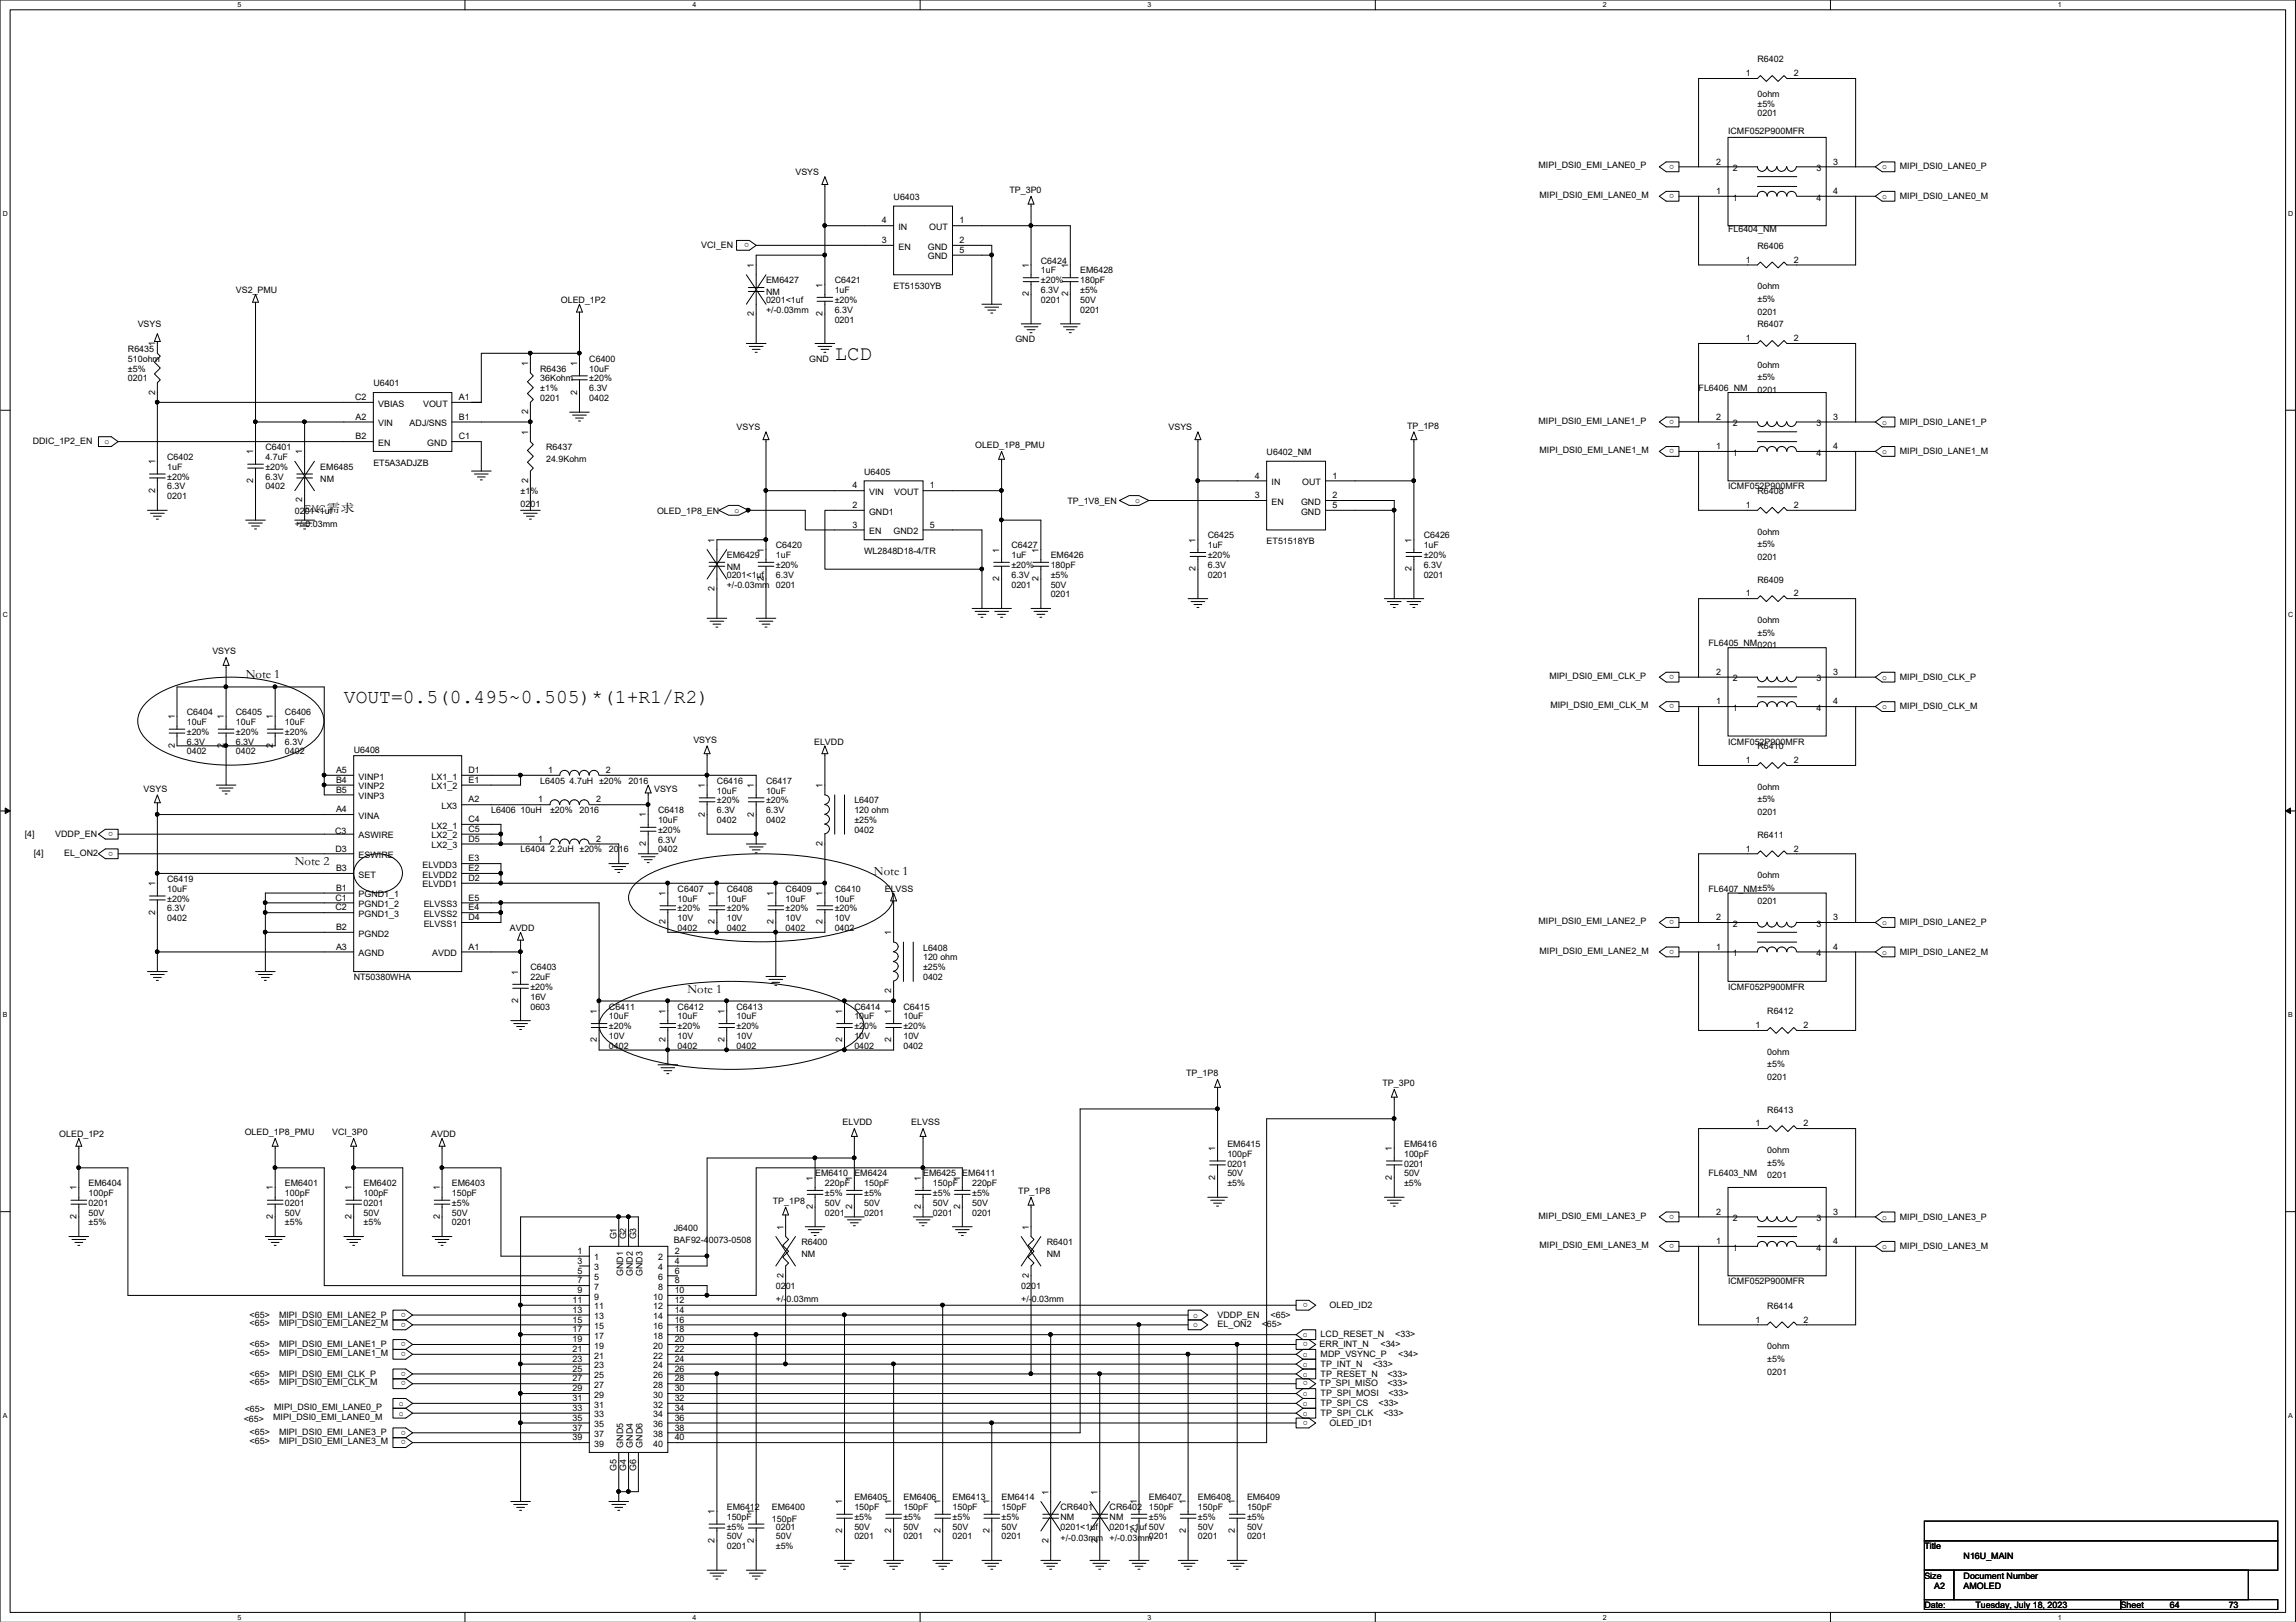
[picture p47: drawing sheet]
<svg xmlns="http://www.w3.org/2000/svg" width="297mm" height="210mm" viewBox="0 0 297 210" stroke-linecap="round" stroke-linejoin="round" font-family="sans-serif">
<defs><g id="words">
<text font-size="2.7" x="108" y="46.6">LCD</text>
<text font-size="2.5" x="44.5" y="91">VOUT=0.5(0.495~0.505)*(1+R1/R2)</text>
<g font-size="1.7">
<text x="31.8" y="87.8">Noe</text>
<text x="33.9" y="87.8">t1</text>
<text x="38.1" y="111.9">Noe</text>
<text x="40.3" y="111.9">t2</text>
<text x="113.1" y="113.2">Noe</text>
<text x="115.2" y="113.2">t1</text>
<text x="88.9" y="128.4">Noe</text>
<text x="91.1" y="128.4">t1</text>
</g>
<text font-size="1.5" x="39.4" y="66.3">EMC需需</text>
<g font-size="1.1">
<text x="225.8" y="9.9">1</text>
<text x="227.4" y="8.1">R6402</text>
<text x="232.1" y="9.9">2</text>
<text x="223.6" y="17.4">ICMF052P900MFR</text>
<text x="227.4" y="12.5">0ohm</text>
<text x="227.4" y="13.8">±5%</text>
<text x="227.4" y="15.1">0201</text>
<text x="102.9" y="22.7">VSYS</text>
<text x="199" y="21.8">MIPI_DSI0_EMI_LANE0_P</text>
<text x="216.6" y="21.3" transform="rotate(180 216.6 21.3)">o</text>
<text x="222" y="21.3">2</text>
<text x="224.2" y="22.1">2</text>
<text x="235" y="22.1">3</text>
<text x="237.1" y="21.3">3</text>
<text x="243.5" y="21.9">o</text>
<text x="245.8" y="21.9">MIPI_DSI0_LANE0_P</text>
<text x="114.1" y="28.9">4</text>
<text x="115.6" y="25.9">U6403</text>
<text x="116.2" y="29.8">IN</text>
<text x="120.2" y="29.8">OUT</text>
<text x="124.1" y="28.9">1</text>
<text x="130.6" y="25">TP_3P0</text>
<text x="199.2" y="25.6">MIPI_DSI0_EMI_LANE0_M</text>
<text x="216.6" y="25.1" transform="rotate(180 216.6 25.1)">o</text>
<text x="222" y="25.1">1</text>
<text x="224.2" y="25.9">1</text>
<text x="235" y="25.9">4</text>
<text x="237.1" y="25.1">4</text>
<text x="243.5" y="25.7">o</text>
<text x="245.8" y="25.7">MIPI_DSI0_LANE0_M</text>
<text x="90.7" y="32.1">VCI_EN</text>
<text x="96.9" y="31.5" transform="rotate(180 96.9 31.5)">o</text>
<text x="97.5" y="34.7" transform="rotate(-90 97.5 34.7)">1</text>
<text x="114.1" y="31.5">3</text>
<text x="116.2" y="32.3">EN</text>
<text x="120.1" y="32.3">GND</text>
<text x="120.1" y="33.6">GND</text>
<text x="124.1" y="31.5">2</text>
<text x="124.1" y="32.7">5</text>
<text x="133.1" y="34.7" transform="rotate(-90 133.1 34.7)">1</text>
<text x="134.7" y="34.1">C6424</text>
<text x="134.7" y="35.4">1uF</text>
<text x="138.2" y="34.7" transform="rotate(-90 138.2 34.7)">1</text>
<text x="139.7" y="35.4">EM6428</text>
<text x="223.6" y="30.1">FL6404_NM</text>
<text x="225.8" y="34">1</text>
<text x="227.4" y="32.2">R6406</text>
<text x="232.1" y="34">2</text>
<text x="30.5" y="37.9">VS2_PMU</text>
<text x="72.6" y="39.2">OLED_1P2</text>
<text x="97.5" y="40.9" transform="rotate(-90 97.5 40.9)">2</text>
<text x="99.1" y="36.7">EM6427</text>
<text x="99.1" y="38.2">NM</text>
<text x="99.1" y="39.2">0201&lt;1uf</text>
<text x="99.1" y="40.5">+/-0.03mm</text>
<text x="106.4" y="37.2" transform="rotate(-90 106.4 37.2)">1</text>
<text x="106.4" y="40.9" transform="rotate(-90 106.4 40.9)">2</text>
<text x="108" y="36.7">C6421</text>
<text x="108" y="37.9">1uF</text>
<text x="108" y="41.7">0201</text>
<text x="108" y="40.5">6.3V</text>
<text x="108" y="39.2">±20%</text>
<text x="115.6" y="37.4">ET51530YB</text>
<text x="133.1" y="38.4" transform="rotate(-90 133.1 38.4)">2</text>
<text x="134.7" y="36.7">±20%</text>
<text x="134.7" y="39.2">0201</text>
<text x="134.7" y="37.9">6.3V</text>
<text x="138.2" y="38.4" transform="rotate(-90 138.2 38.4)">2</text>
<text x="139.7" y="36.7">180pF</text>
<text x="139.7" y="40.5">0201</text>
<text x="139.7" y="39.2">50V</text>
<text x="139.7" y="37.9">±5%</text>
<text x="227.4" y="37.4">0ohm</text>
<text x="227.4" y="39.1">±5%</text>
<text x="227.4" y="40.7">0201</text>
<text x="16.5" y="45.6">R6435</text>
<text x="16.5" y="46.8">510ohm</text>
<text x="17.8" y="42.4">VSYS</text>
<text x="20.1" y="44.8" transform="rotate(-90 20.1 44.8)">1</text>
<text x="68.3" y="47.4" transform="rotate(-90 68.3 47.4)">1</text>
<text x="74.7" y="47.4" transform="rotate(-90 74.7 47.4)">1</text>
<text x="76.2" y="46.8">C6400</text>
<text x="104.7" y="46.8">GND</text>
<text x="131.4" y="44.3">GND</text>
<text x="225.8" y="44.2">1</text>
<text x="227.4" y="42.4">R6407</text>
<text x="227.4" y="47.6">0ohm</text>
<text x="232.1" y="44.2">2</text>
<text x="16.5" y="48.1">±5%</text>
<text x="16.5" y="49.4">0201</text>
<text x="20.1" y="51.1" transform="rotate(-90 20.1 51.1)">2</text>
<text x="45.9" y="51.8">C2</text>
<text x="48.3" y="50">U6401</text>
<text x="48.9" y="52.6">VBIAS</text>
<text x="54.7" y="52.6">VOUT</text>
<text x="59.3" y="51.8">A1</text>
<text x="68.3" y="53.6" transform="rotate(-90 68.3 53.6)">2</text>
<text x="69.9" y="48.1">R6436</text>
<text x="69.9" y="49.4">36Kohm</text>
<text x="69.9" y="50.6">±1%</text>
<text x="69.9" y="51.9">0201</text>
<text x="74.7" y="51.1" transform="rotate(-90 74.7 51.1)">2</text>
<text x="76.2" y="48.1">10uF</text>
<text x="76.2" y="51.9">0402</text>
<text x="76.2" y="50.6">6.3V</text>
<text x="76.2" y="49.4">±20%</text>
<text x="219.7" y="50.6">FL6406_NM</text>
<text x="227.4" y="49.2">±5%</text>
<text x="227.4" y="50.9">0201</text>
<text x="4.2" y="57.5">DDIC_1P2_EN</text>
<text x="13.5" y="57.5">o</text>
<text x="21.6" y="59.5">C6402</text>
<text x="32.8" y="58.8" transform="rotate(-90 32.8 58.8)">1</text>
<text x="34.3" y="58.3">C6401</text>
<text x="34.3" y="59.5">4.7uF</text>
<text x="39.1" y="58.8" transform="rotate(-90 39.1 58.8)">1</text>
<text x="46" y="54.3">A2</text>
<text x="46" y="56.9">B2</text>
<text x="48.9" y="55.2">VIN</text>
<text x="48.9" y="57.7">EN</text>
<text x="53" y="55.2">ADJ/SNS</text>
<text x="55.3" y="57.7">GND</text>
<text x="59.3" y="54.3">B1</text>
<text x="59.3" y="56.9">C1</text>
<text x="68.3" y="56.3" transform="rotate(-90 68.3 56.3)">1</text>
<text x="70.7" y="58.3">R6437</text>
<text x="70.7" y="59.8">24.9Kohm</text>
<text x="95.3" y="55.7">VSYS</text>
<text x="126.2" y="58">OLED_1P8_PMU</text>
<text x="151.2" y="55.7">VSYS</text>
<text x="163.9" y="58.9">U6402_NM</text>
<text x="182" y="55.5">TP_1P8</text>
<text x="199" y="54.8">MIPI_DSI0_EMI_LANE1_P</text>
<text x="199.2" y="58.6">MIPI_DSI0_EMI_LANE1_M</text>
<text x="216.6" y="54.3" transform="rotate(180 216.6 54.3)">o</text>
<text x="216.6" y="58.1" transform="rotate(180 216.6 58.1)">o</text>
<text x="222" y="58.1">1</text>
<text x="222" y="54.3">2</text>
<text x="224.2" y="59">1</text>
<text x="224.2" y="55.2">2</text>
<text x="235" y="55.2">3</text>
<text x="235" y="59">4</text>
<text x="237.1" y="54.3">3</text>
<text x="237.1" y="58.1">4</text>
<text x="243.5" y="54.9">o</text>
<text x="243.5" y="58.8">o</text>
<text x="245.8" y="54.9">MIPI_DSI0_LANE1_P</text>
<text x="245.8" y="58.8">MIPI_DSI0_LANE1_M</text>
<text x="20.1" y="60.1" transform="rotate(-90 20.1 60.1)">1</text>
<text x="20.1" y="63.8" transform="rotate(-90 20.1 63.8)">2</text>
<text x="21.6" y="60.8">1uF</text>
<text x="21.6" y="62.1">±20%</text>
<text x="21.6" y="64.6">0201</text>
<text x="21.6" y="63.3">6.3V</text>
<text x="32.8" y="62.5" transform="rotate(-90 32.8 62.5)">2</text>
<text x="34.3" y="62.1">6.3V</text>
<text x="34.3" y="60.8">±20%</text>
<text x="34.3" y="63.3">0402</text>
<text x="39.1" y="65" transform="rotate(-90 39.1 65)">2</text>
<text x="41.4" y="60.8">EM6485</text>
<text x="41.4" y="62.3">NM</text>
<text x="48.3" y="60.3">ET5A3ADJZB</text>
<text x="67.3" y="64">±1%</text>
<text x="67.3" y="65.6">0201</text>
<text x="68.3" y="62.5" transform="rotate(-90 68.3 62.5)">2</text>
<text x="110.3" y="65.7">2</text>
<text x="110.3" y="63.2">4</text>
<text x="111.8" y="61.4">U6405</text>
<text x="112.4" y="64.1">VIN</text>
<text x="115.7" y="64.1">VOUT</text>
<text x="120.3" y="63.2">1</text>
<text x="138.1" y="65.2">TP_1V8_EN</text>
<text x="146.9" y="65.1">o</text>
<text x="162.3" y="64.5">3</text>
<text x="162.3" y="61.9">4</text>
<text x="164.5" y="65.3">EN</text>
<text x="164.5" y="62.8">IN</text>
<text x="168.3" y="65.3">GND</text>
<text x="168.5" y="62.8">OUT</text>
<text x="172.4" y="61.9">1</text>
<text x="172.4" y="64.5">2</text>
<text x="172.4" y="65.7">5</text>
<text x="223.6" y="63.3">ICMF052P900MFR</text>
<text x="225.8" y="65.7">1</text>
<text x="227.4" y="64">R6408</text>
<text x="232.1" y="65.7">2</text>
<text x="38.1" y="66.5">0201&lt;1uf</text>
<text x="38.1" y="68.2">+/-0.03mm</text>
<text x="85" y="66.5">OLED_1P8_EN</text>
<text x="92.5" y="70.2" transform="rotate(-90 92.5 70.2)">1</text>
<text x="95" y="66.4">o</text>
<text x="98.8" y="71.5" transform="rotate(-90 98.8 71.5)">1</text>
<text x="100.4" y="71">C6420</text>
<text x="110.3" y="68.3">3</text>
<text x="111.8" y="71.7">WL2848D18-4/TR</text>
<text x="112.4" y="66.6">GND1</text>
<text x="112.4" y="69.1">EN</text>
<text x="115.6" y="69.1">GND2</text>
<text x="120.3" y="68.3">5</text>
<text x="129.3" y="71.5" transform="rotate(-90 129.3 71.5)">1</text>
<text x="130.8" y="71">C6427</text>
<text x="134.4" y="71.5" transform="rotate(-90 134.4 71.5)">1</text>
<text x="154.7" y="70.2" transform="rotate(-90 154.7 70.2)">1</text>
<text x="156.2" y="69.7">C6425</text>
<text x="156.2" y="71">1uF</text>
<text x="163.9" y="70.4">ET51518YB</text>
<text x="168.3" y="66.6">GND</text>
<text x="182.6" y="70.2" transform="rotate(-90 182.6 70.2)">1</text>
<text x="184.2" y="69.7">C6426</text>
<text x="184.2" y="71">1uF</text>
<text x="227.4" y="69.2">0ohm</text>
<text x="227.4" y="70.8">±5%</text>
<text x="92.5" y="76.5" transform="rotate(-90 92.5 76.5)">2</text>
<text x="94" y="72.2">EM6429</text>
<text x="94" y="73.7">NM</text>
<text x="94" y="74.8">0201&lt;1uf</text>
<text x="94" y="76">+/-0.03mm</text>
<text x="98.8" y="75.2" transform="rotate(-90 98.8 75.2)">2</text>
<text x="100.4" y="72.2">1uF</text>
<text x="100.4" y="76">0201</text>
<text x="100.4" y="74.8">6.3V</text>
<text x="100.4" y="73.5">±20%</text>
<text x="129.3" y="75.2" transform="rotate(-90 129.3 75.2)">2</text>
<text x="130.8" y="72.2">1uF</text>
<text x="130.8" y="76">0201</text>
<text x="130.8" y="74.8">6.3V</text>
<text x="130.8" y="73.5">±20%</text>
<text x="134.4" y="75.2" transform="rotate(-90 134.4 75.2)">2</text>
<text x="135.9" y="72.2">EM6426</text>
<text x="135.9" y="73.5">180pF</text>
<text x="135.9" y="77.3">0201</text>
<text x="135.9" y="76">50V</text>
<text x="135.9" y="74.8">±5%</text>
<text x="154.7" y="73.9" transform="rotate(-90 154.7 73.9)">2</text>
<text x="156.2" y="74.8">0201</text>
<text x="156.2" y="73.5">6.3V</text>
<text x="156.2" y="72.2">±20%</text>
<text x="182.6" y="73.9" transform="rotate(-90 182.6 73.9)">2</text>
<text x="184.2" y="74.8">0201</text>
<text x="184.2" y="73.5">6.3V</text>
<text x="184.2" y="72.2">±20%</text>
<text x="225.8" y="77.2">1</text>
<text x="227.4" y="72.5">0201</text>
<text x="227.4" y="75.4">R6409</text>
<text x="232.1" y="77.2">2</text>
<text x="221" y="83.7">FL6405_NM0201</text>
<text x="227.4" y="80.6">0ohm</text>
<text x="227.4" y="82.3">±5%</text>
<text x="27.5" y="84.7">VSYS</text>
<text x="200.4" y="87.8">MIPI_DSI0_EMI_CLK_P</text>
<text x="216.6" y="87.3" transform="rotate(180 216.6 87.3)">o</text>
<text x="222" y="87.3">2</text>
<text x="224.2" y="88.2">2</text>
<text x="235" y="88.2">3</text>
<text x="237.1" y="87.3">3</text>
<text x="243.5" y="88">o</text>
<text x="245.8" y="88">MIPI_DSI0_CLK_P</text>
<text x="22.6" y="93.1" transform="rotate(-90 22.6 93.1)">1</text>
<text x="24.2" y="92.5">C6404</text>
<text x="24.2" y="93.8">10uF</text>
<text x="24.2" y="95.1">±20%</text>
<text x="29" y="93.1" transform="rotate(-90 29 93.1)">1</text>
<text x="30.5" y="92.5">C6405</text>
<text x="30.5" y="93.8">10uF</text>
<text x="30.5" y="95.1">±20%</text>
<text x="35.3" y="93.1" transform="rotate(-90 35.3 93.1)">1</text>
<text x="36.9" y="92.5">C6406</text>
<text x="36.9" y="93.8">10uF</text>
<text x="36.9" y="95.1">±20%</text>
<text x="200.6" y="91.7">MIPI_DSI0_EMI_CLK_M</text>
<text x="216.6" y="91.1" transform="rotate(180 216.6 91.1)">o</text>
<text x="222" y="91.1">1</text>
<text x="224.2" y="92">1</text>
<text x="235" y="92">4</text>
<text x="237.1" y="91.1">4</text>
<text x="243.5" y="91.8">o</text>
<text x="245.8" y="91.8">MIPI_DSI0_CLK_M</text>
<text x="22.6" y="96.8" transform="rotate(-90 22.6 96.8)">2</text>
<text x="24.2" y="97.6">0402</text>
<text x="24.2" y="96.4">6.3V</text>
<text x="29" y="96.8" transform="rotate(-90 29 96.8)">2</text>
<text x="30.5" y="97.6">0402</text>
<text x="30.5" y="96.4">6.3V</text>
<text x="35.3" y="96.8" transform="rotate(-90 35.3 96.8)">2</text>
<text x="36.9" y="97.6">0402</text>
<text x="36.9" y="96.4">6.3V</text>
<text x="43.5" y="100">A5</text>
<text x="43.5" y="101.3">B4</text>
<text x="45.8" y="97.5">U6408</text>
<text x="46.4" y="100.9">VINP1</text>
<text x="55.8" y="100.9">LX1_1</text>
<text x="60.6" y="100">D1</text>
<text x="60.6" y="101.3">E1</text>
<text x="69.9" y="101.4">L6405 4.7uH ±20%</text>
<text x="70.9" y="100">1</text>
<text x="78.4" y="100">2</text>
<text x="81.3" y="101.4">2016</text>
<text x="89.7" y="96.1">VSYS</text>
<text x="91.2" y="102" transform="rotate(-90 91.2 102)">1</text>
<text x="92.7" y="101.4">C6416</text>
<text x="97.5" y="102" transform="rotate(-90 97.5 102)">1</text>
<text x="99.1" y="101.4">C6417</text>
<text x="105.3" y="96.4">ELVDD</text>
<text x="106.4" y="102" transform="rotate(-90 106.4 102)">1</text>
<text x="223.6" y="96.4">ICMF052P900MFR</text>
<text x="225.8" y="98.8">1</text>
<text x="227.4" y="97">R6410</text>
<text x="232.1" y="98.8">2</text>
<text x="14.6" y="107.7" transform="rotate(180 14.6 107.7)">o</text>
<text x="18.6" y="102.4">VSYS</text>
<text x="43.3" y="107.9">C3</text>
<text x="43.5" y="105.1">A4</text>
<text x="43.5" y="102.6">B5</text>
<text x="46.4" y="106">VINA</text>
<text x="46.4" y="103.4">VINP3</text>
<text x="46.4" y="102.2">VINP2</text>
<text x="55.8" y="102.2">LX1_2</text>
<text x="55.8" y="107.2">LX2_1</text>
<text x="57.1" y="104.7">LX3</text>
<text x="60.6" y="106.4">C4</text>
<text x="60.6" y="107.7">C5</text>
<text x="60.6" y="103.8">A2</text>
<text x="63.5" y="105.2">L6406 10uH</text>
<text x="69.6" y="103.8">1</text>
<text x="71.2" y="105.2">±20%</text>
<text x="75" y="105.2">2016</text>
<text x="77.1" y="103.8">2</text>
<text x="83.6" y="105.8" transform="rotate(-90 83.6 105.8)">1</text>
<text x="84.6" y="102.4">VSYS</text>
<text x="85.1" y="105.2">C6418</text>
<text x="85.1" y="106.5">10uF</text>
<text x="85.1" y="107.8">±20%</text>
<text x="91.2" y="105.7" transform="rotate(-90 91.2 105.7)">2</text>
<text x="92.7" y="102.7">10uF</text>
<text x="92.7" y="106.5">0402</text>
<text x="92.7" y="105.2">6.3V</text>
<text x="92.7" y="104">±20%</text>
<text x="97.5" y="105.7" transform="rotate(-90 97.5 105.7)">2</text>
<text x="99.1" y="102.7">10uF</text>
<text x="99.1" y="106.5">0402</text>
<text x="99.1" y="105.2">6.3V</text>
<text x="99.1" y="104">±20%</text>
<text x="110.5" y="104">L6407</text>
<text x="110.5" y="105.2">120 ohm</text>
<text x="110.5" y="106.5">±25%</text>
<text x="110.5" y="107.8">0402</text>
<text x="227.4" y="102.2">0ohm</text>
<text x="227.4" y="103.8">±5%</text>
<text x="227.4" y="105.5">0201</text>
<text x="3.2" y="108.3">[4]</text>
<text x="4.4" y="110.8">[4]</text>
<text x="7.2" y="108.3">VDDP_EN</text>
<text x="8.3" y="110.8">EL_ON2</text>
<text x="14.6" y="110.2" transform="rotate(180 14.6 110.2)">o</text>
<text x="43.4" y="110.2">D3</text>
<text x="43.5" y="112.7">B3</text>
<text x="46.4" y="108.5">ASWIRE</text>
<text x="46.4" y="111">ESWIRE</text>
<text x="46.4" y="113.6">SET</text>
<text x="54.6" y="112.3">ELVDD3</text>
<text x="54.6" y="113.6">ELVDD2</text>
<text x="55.8" y="108.5">LX2_2</text>
<text x="55.8" y="109.8">LX2_3</text>
<text x="60.6" y="108.9">D5</text>
<text x="60.6" y="111.5">E3</text>
<text x="60.6" y="112.7">E2</text>
<text x="67.3" y="110.3">L6404 2.2uH ±20%</text>
<text x="69.6" y="108.9">1</text>
<text x="77.1" y="108.9">2</text>
<text x="78.8" y="110.3">2016</text>
<text x="83.6" y="109.5" transform="rotate(-90 83.6 109.5)">2</text>
<text x="85.1" y="109.1">6.3V</text>
<text x="85.1" y="110.3">0402</text>
<text x="106.4" y="109.5" transform="rotate(-90 106.4 109.5)">2</text>
<text x="225.8" y="110.2">1</text>
<text x="227.4" y="108.4">R6411</text>
<text x="227.4" y="113.6">0ohm</text>
<text x="232.1" y="110.2">2</text>
<text x="20.1" y="114.7" transform="rotate(-90 20.1 114.7)">1</text>
<text x="20.1" y="118.4" transform="rotate(-90 20.1 118.4)">2</text>
<text x="21.6" y="114.1">C6419</text>
<text x="21.6" y="115.4">10uF</text>
<text x="21.6" y="116.7">±20%</text>
<text x="21.6" y="119.2">0402</text>
<text x="21.6" y="117.9">6.3V</text>
<text x="43.4" y="117.8">C2</text>
<text x="43.4" y="116.5">C1</text>
<text x="43.5" y="115.3">B1</text>
<text x="46.4" y="116.1">PGND1_1</text>
<text x="46.4" y="118.7">PGND1_3</text>
<text x="46.4" y="117.4">PGND1_2</text>
<text x="54.6" y="114.9">ELVDD1</text>
<text x="54.8" y="118.7">ELVSS2</text>
<text x="54.8" y="117.4">ELVSS3</text>
<text x="54.8" y="119.9">ELVSS1</text>
<text x="60.6" y="116.5">E5</text>
<text x="60.6" y="114">D2</text>
<text x="60.6" y="117.8">E4</text>
<text x="60.6" y="119.1">D4</text>
<text x="86.1" y="116" transform="rotate(-90 86.1 116)">1</text>
<text x="86.1" y="119.6" transform="rotate(-90 86.1 119.6)">2</text>
<text x="87.7" y="115.4">C6407</text>
<text x="87.7" y="116.7">10uF</text>
<text x="87.7" y="119.2">10V</text>
<text x="87.7" y="117.9">±20%</text>
<text x="92.5" y="119.6" transform="rotate(-90 92.5 119.6)">2</text>
<text x="92.5" y="116" transform="rotate(-90 92.5 116)">1</text>
<text x="94" y="115.4">C6408</text>
<text x="94" y="116.7">10uF</text>
<text x="94" y="119.2">10V</text>
<text x="94" y="117.9">±20%</text>
<text x="100.1" y="119.6" transform="rotate(-90 100.1 119.6)">2</text>
<text x="100.1" y="116" transform="rotate(-90 100.1 116)">1</text>
<text x="101.6" y="115.4">C6409</text>
<text x="101.6" y="116.7">10uF</text>
<text x="101.6" y="119.2">10V</text>
<text x="101.6" y="117.9">±20%</text>
<text x="106.4" y="119.6" transform="rotate(-90 106.4 119.6)">2</text>
<text x="106.4" y="116" transform="rotate(-90 106.4 116)">1</text>
<text x="108" y="115.4">C6410</text>
<text x="108" y="116.7">10uF</text>
<text x="108" y="119.2">10V</text>
<text x="108" y="117.9">±20%</text>
<text x="114.5" y="115.4">ELVSS</text>
<text x="199" y="119.6">MIPI_DSI0_EMI_LANE2_P</text>
<text x="216.6" y="119.1" transform="rotate(180 216.6 119.1)">o</text>
<text x="221" y="115.4">FL6407_NM±5%</text>
<text x="222" y="119.1">2</text>
<text x="224.2" y="119.9">2</text>
<text x="227.4" y="116.9">0201</text>
<text x="235" y="119.9">3</text>
<text x="237.1" y="119.1">3</text>
<text x="243.5" y="119.7">o</text>
<text x="245.8" y="119.7">MIPI_DSI0_LANE2_P</text>
<text x="43.5" y="120.4">B2</text>
<text x="43.5" y="122.9">A3</text>
<text x="46.4" y="121.2">PGND2</text>
<text x="46.4" y="123.7">AGND</text>
<text x="55.9" y="123.7">AVDD</text>
<text x="60.6" y="122.9">A1</text>
<text x="66" y="120.5">AVDD</text>
<text x="68.6" y="125.6">C6403</text>
<text x="87.7" y="120.5">0402</text>
<text x="94" y="120.5">0402</text>
<text x="101.6" y="120.5">0402</text>
<text x="108" y="120.5">0402</text>
<text x="115.3" y="121" transform="rotate(-90 115.3 121)">1</text>
<text x="119.4" y="123">L6408</text>
<text x="119.4" y="124.3">120 ohm</text>
<text x="119.4" y="125.6">±25%</text>
<text x="199.2" y="123.4">MIPI_DSI0_EMI_LANE2_M</text>
<text x="216.6" y="122.9" transform="rotate(180 216.6 122.9)">o</text>
<text x="222" y="122.9">1</text>
<text x="224.2" y="123.7">1</text>
<text x="235" y="123.7">4</text>
<text x="237.1" y="122.9">4</text>
<text x="243.5" y="123.5">o</text>
<text x="245.8" y="123.5">MIPI_DSI0_LANE2_M</text>
<text x="45.8" y="126.8">NT50380WHA</text>
<text x="67.1" y="129.8" transform="rotate(-90 67.1 129.8)">2</text>
<text x="67.1" y="126.1" transform="rotate(-90 67.1 126.1)">1</text>
<text x="68.6" y="126.8">22uF</text>
<text x="68.6" y="130.6">0603</text>
<text x="68.6" y="129.4">16V</text>
<text x="68.6" y="128.1">±20%</text>
<text x="77.2" y="131.2" transform="rotate(-90 77.2 131.2)">1</text>
<text x="78.8" y="130.6">C6411</text>
<text x="78.8" y="131.9">10uF</text>
<text x="86.1" y="131.2" transform="rotate(-90 86.1 131.2)">1</text>
<text x="87.7" y="130.6">C6412</text>
<text x="87.7" y="131.9">10uF</text>
<text x="93.7" y="131.2" transform="rotate(-90 93.7 131.2)">1</text>
<text x="95.3" y="130.6">C6413</text>
<text x="95.3" y="131.9">10uF</text>
<text x="109" y="131.2" transform="rotate(-90 109 131.2)">1</text>
<text x="110.5" y="130.6">C6414</text>
<text x="110.5" y="131.9">10uF</text>
<text x="115.3" y="131.2" transform="rotate(-90 115.3 131.2)">1</text>
<text x="115.3" y="128.5" transform="rotate(-90 115.3 128.5)">2</text>
<text x="116.9" y="130.6">C6415</text>
<text x="116.9" y="131.9">10uF</text>
<text x="119.4" y="126.8">0402</text>
<text x="223.6" y="128.1">ICMF052P900MFR</text>
<text x="228.6" y="131.3">R6412</text>
<text x="77.2" y="134.9" transform="rotate(-90 77.2 134.9)">2</text>
<text x="78.8" y="135.7">0402</text>
<text x="78.8" y="134.5">10V</text>
<text x="78.8" y="133.2">±20%</text>
<text x="86.1" y="134.9" transform="rotate(-90 86.1 134.9)">2</text>
<text x="87.7" y="135.7">0402</text>
<text x="87.7" y="134.5">10V</text>
<text x="87.7" y="133.2">±20%</text>
<text x="93.7" y="134.9" transform="rotate(-90 93.7 134.9)">2</text>
<text x="95.3" y="135.7">0402</text>
<text x="95.3" y="134.5">10V</text>
<text x="95.3" y="133.2">±20%</text>
<text x="109" y="134.9" transform="rotate(-90 109 134.9)">2</text>
<text x="110.5" y="135.7">0402</text>
<text x="110.5" y="134.5">10V</text>
<text x="110.5" y="133.2">±20%</text>
<text x="115.3" y="134.9" transform="rotate(-90 115.3 134.9)">2</text>
<text x="116.9" y="135.7">0402</text>
<text x="116.9" y="134.5">10V</text>
<text x="116.9" y="133.2">±20%</text>
<text x="227.1" y="133.1">1</text>
<text x="228.6" y="136.5">0ohm</text>
<text x="233.3" y="133.1">2</text>
<text x="153.5" y="139.3">TP_1P8</text>
<text x="178.9" y="140.5">TP_3P0</text>
<text x="228.6" y="144">R6413</text>
<text x="228.6" y="138.1">±5%</text>
<text x="228.6" y="139.8">0201</text>
<text x="7.7" y="147.2">OLED_1P2</text>
<text x="31.7" y="146.9">OLED_1P8_PMU</text>
<text x="43" y="146.9">VCI_3P0</text>
<text x="55.8" y="147.2">AVDD</text>
<text x="109" y="145.6">ELVDD</text>
<text x="117.9" y="145.6">ELVSS</text>
<text x="157.2" y="149" transform="rotate(-90 157.2 149)">1</text>
<text x="158.8" y="148.4">EM6415</text>
<text x="158.8" y="149.7">100pF</text>
<text x="180.1" y="149" transform="rotate(-90 180.1 149)">1</text>
<text x="181.6" y="148.4">EM6416</text>
<text x="181.6" y="149.7">100pF</text>
<text x="227.1" y="145.8">1</text>
<text x="228.6" y="149.2">0ohm</text>
<text x="233.3" y="145.8">2</text>
<text x="9.9" y="154.1" transform="rotate(-90 9.9 154.1)">1</text>
<text x="11.5" y="153.5">EM6404</text>
<text x="11.5" y="154.8">100pF</text>
<text x="35.3" y="154.1" transform="rotate(-90 35.3 154.1)">1</text>
<text x="36.9" y="153.5">EM6401</text>
<text x="36.9" y="154.8">100pF</text>
<text x="45.5" y="154.1" transform="rotate(-90 45.5 154.1)">1</text>
<text x="47" y="153.5">EM6402</text>
<text x="47" y="154.8">100pF</text>
<text x="56.9" y="154.1" transform="rotate(-90 56.9 154.1)">1</text>
<text x="58.5" y="153.5">EM6403</text>
<text x="58.5" y="154.8">150pF</text>
<text x="100" y="155.8">TP_1P8</text>
<text x="105.2" y="152.8" transform="rotate(-90 105.2 152.8)">1</text>
<text x="105.4" y="152.2">EM6410</text>
<text x="106.7" y="153.5">220pF</text>
<text x="106.7" y="154.8">±5%</text>
<text x="110.2" y="152.8" transform="rotate(-90 110.2 152.8)">1</text>
<text x="110.5" y="152.2">EM6424</text>
<text x="111.8" y="153.5">150pF</text>
<text x="111.8" y="154.8">±5%</text>
<text x="119.1" y="152.8" transform="rotate(-90 119.1 152.8)">1</text>
<text x="119.4" y="152.2">EM6425 EM6411</text>
<text x="120.7" y="153.5">150pF</text>
<text x="120.7" y="154.8">±5%</text>
<text x="124.2" y="152.8" transform="rotate(-90 124.2 152.8)">1</text>
<text x="125.8" y="153.5">220pF</text>
<text x="125.8" y="154.8">±5%</text>
<text x="131.7" y="154.5">TP_1P8</text>
<text x="157.2" y="152.7" transform="rotate(-90 157.2 152.7)">2</text>
<text x="158.8" y="151">0201</text>
<text x="158.8" y="152.2">50V</text>
<text x="158.8" y="153.5">±5%</text>
<text x="180.1" y="152.7" transform="rotate(-90 180.1 152.7)">2</text>
<text x="181.6" y="151">0201</text>
<text x="181.6" y="152.2">50V</text>
<text x="181.6" y="153.5">±5%</text>
<text x="221" y="152.2">FL6403_NM</text>
<text x="228.6" y="150.8">±5%</text>
<text x="228.6" y="152.5">0201</text>
<text x="9.9" y="157.7" transform="rotate(-90 9.9 157.7)">2</text>
<text x="11.5" y="156">0201</text>
<text x="11.5" y="157.3">50V</text>
<text x="11.5" y="158.6">±5%</text>
<text x="35.3" y="157.7" transform="rotate(-90 35.3 157.7)">2</text>
<text x="36.9" y="156">0201</text>
<text x="36.9" y="157.3">50V</text>
<text x="36.9" y="158.6">±5%</text>
<text x="45.5" y="157.7" transform="rotate(-90 45.5 157.7)">2</text>
<text x="47" y="156">0201</text>
<text x="47" y="157.3">50V</text>
<text x="47" y="158.6">±5%</text>
<text x="56.9" y="157.7" transform="rotate(-90 56.9 157.7)">2</text>
<text x="58.5" y="158.6">0201</text>
<text x="58.5" y="157.3">50V</text>
<text x="58.5" y="156">±5%</text>
<text x="79.8" y="160.4" transform="rotate(-90 79.8 160.4)">G1</text>
<text x="81" y="160.4" transform="rotate(-90 81 160.4)">G2</text>
<text x="82.3" y="160.4" transform="rotate(-90 82.3 160.4)">G3</text>
<text x="87.2" y="159.3">J6400</text>
<text x="87.2" y="160.9">BAF92-40073-0508</text>
<text x="101.3" y="159.1" transform="rotate(-90 101.3 159.1)">1</text>
<text x="103.7" y="161.1">R6400</text>
<text x="105.2" y="156.5" transform="rotate(-90 105.2 156.5)">2</text>
<text x="106.7" y="157.3">0201</text>
<text x="106.7" y="156">50V</text>
<text x="110.2" y="156.5" transform="rotate(-90 110.2 156.5)">2</text>
<text x="111.8" y="157.3">0201</text>
<text x="111.8" y="156">50V</text>
<text x="119.1" y="156.5" transform="rotate(-90 119.1 156.5)">2</text>
<text x="120.7" y="157.3">0201</text>
<text x="120.7" y="156">50V</text>
<text x="124.2" y="156.5" transform="rotate(-90 124.2 156.5)">2</text>
<text x="125.8" y="157.3">0201</text>
<text x="125.8" y="156">50V</text>
<text x="133.1" y="159.1" transform="rotate(-90 133.1 159.1)">1</text>
<text x="135.4" y="161.1">R6401</text>
<text x="199" y="157.7">MIPI_DSI0_EMI_LANE3_P</text>
<text x="199.2" y="161.5">MIPI_DSI0_EMI_LANE3_M</text>
<text x="216.6" y="157.2" transform="rotate(180 216.6 157.2)">o</text>
<text x="216.6" y="161" transform="rotate(180 216.6 161)">o</text>
<text x="222" y="161">1</text>
<text x="222" y="157.2">2</text>
<text x="224.2" y="161.8">1</text>
<text x="224.2" y="158">2</text>
<text x="235" y="158">3</text>
<text x="235" y="161.8">4</text>
<text x="237.1" y="157.2">3</text>
<text x="237.1" y="161">4</text>
<text x="243.5" y="157.8">o</text>
<text x="243.5" y="161.6">o</text>
<text x="245.8" y="157.8">MIPI_DSI0_LANE3_P</text>
<text x="245.8" y="161.6">MIPI_DSI0_LANE3_M</text>
<text x="74.7" y="162.3">1</text>
<text x="74.7" y="163.5">3</text>
<text x="74.7" y="164.8">5</text>
<text x="74.7" y="166.1">7</text>
<text x="74.7" y="167.3">9</text>
<text x="76.9" y="163.1">1</text>
<text x="76.9" y="164.4">3</text>
<text x="76.9" y="165.7">5</text>
<text x="76.9" y="166.9">7</text>
<text x="80.6" y="165.1" transform="rotate(-90 80.6 165.1)">GND1</text>
<text x="81.9" y="165.1" transform="rotate(-90 81.9 165.1)">GND2</text>
<text x="83.1" y="165.1" transform="rotate(-90 83.1 165.1)">GND3</text>
<text x="85.1" y="163.1">2</text>
<text x="85.1" y="164.4">4</text>
<text x="85.1" y="165.7">6</text>
<text x="85.1" y="166.9">8</text>
<text x="87.3" y="167.3">10</text>
<text x="87.3" y="162.3">2</text>
<text x="87.3" y="163.5">4</text>
<text x="87.3" y="164.8">6</text>
<text x="87.3" y="166.1">8</text>
<text x="100.4" y="166.8">0201</text>
<text x="101.3" y="165.4" transform="rotate(-90 101.3 165.4)">2</text>
<text x="103.7" y="162.6">NM</text>
<text x="132.1" y="166.8">0201</text>
<text x="133.1" y="165.4" transform="rotate(-90 133.1 165.4)">2</text>
<text x="135.4" y="162.6">NM</text>
<text x="223.6" y="166.2">ICMF052P900MFR</text>
<text x="32.3" y="170.5">&lt;65&gt;</text>
<text x="32.3" y="171.7">&lt;65&gt;</text>
<text x="36.1" y="170.5">MIPI_DSI0_EMI_LANE2_P</text>
<text x="36.1" y="171.7">MIPI_DSI0_EMI_LANE2_M</text>
<text x="52.5" y="169.9" transform="rotate(180 52.5 169.9)">o</text>
<text x="52.5" y="171.2" transform="rotate(180 52.5 171.2)">o</text>
<text x="52.5" y="173.7" transform="rotate(180 52.5 173.7)">o</text>
<text x="74.1" y="168.6">11</text>
<text x="74.1" y="169.9">13</text>
<text x="74.1" y="171.2">15</text>
<text x="74.1" y="172.4">17</text>
<text x="74.1" y="173.7">19</text>
<text x="76.9" y="168.2">9</text>
<text x="76.9" y="169.5">11</text>
<text x="76.9" y="170.7">13</text>
<text x="76.9" y="172">15</text>
<text x="76.9" y="173.3">17</text>
<text x="84.5" y="168.2">10</text>
<text x="84.5" y="169.5">12</text>
<text x="84.5" y="170.7">14</text>
<text x="84.5" y="172">16</text>
<text x="84.5" y="173.3">18</text>
<text x="87.3" y="168.6">12</text>
<text x="87.3" y="169.9">14</text>
<text x="87.3" y="171.2">16</text>
<text x="87.3" y="172.4">18</text>
<text x="87.3" y="173.7">20</text>
<text x="100.4" y="168.5">+/-0.03mm</text>
<text x="132.1" y="168.5">+/-0.03mm</text>
<text x="154.3" y="170.5">o</text>
<text x="154.3" y="171.8">o</text>
<text x="157.5" y="170.5">VDDP_EN</text>
<text x="157.5" y="171.8">EL_ON2</text>
<text x="163.2" y="171.8">&lt;65&gt;</text>
<text x="164.4" y="170.5">&lt;65&gt;</text>
<text x="168.6" y="173.1">o</text>
<text x="169.2" y="168.6" transform="rotate(180 169.2 168.6)">o</text>
<text x="169.2" y="173.7" transform="rotate(180 169.2 173.7)">o</text>
<text x="170.9" y="173.1">LCD_RESET_N</text>
<text x="172" y="169.2">OLED_ID2</text>
<text x="180.5" y="173.1">&lt;33&gt;</text>
<text x="227.1" y="171.2">1</text>
<text x="228.6" y="169.4">R6414</text>
<text x="233.3" y="171.2">2</text>
<text x="32.3" y="174.3">&lt;65&gt;</text>
<text x="32.3" y="175.5">&lt;65&gt;</text>
<text x="32.3" y="178.1">&lt;65&gt;</text>
<text x="32.3" y="179.3">&lt;65&gt;</text>
<text x="36.1" y="174.3">MIPI_DSI0_EMI_LANE1_P</text>
<text x="36.1" y="175.5">MIPI_DSI0_EMI_LANE1_M</text>
<text x="36.1" y="178.1">MIPI_DSI0_EMI_CLK_P</text>
<text x="36.1" y="179.3">MIPI_DSI0_EMI_CLK_M</text>
<text x="52.5" y="175" transform="rotate(180 52.5 175)">o</text>
<text x="52.5" y="177.5" transform="rotate(180 52.5 177.5)">o</text>
<text x="52.5" y="178.8" transform="rotate(180 52.5 178.8)">o</text>
<text x="74.1" y="175">21</text>
<text x="74.1" y="176.2">23</text>
<text x="74.1" y="177.5">25</text>
<text x="74.1" y="178.8">27</text>
<text x="76.9" y="174.5">19</text>
<text x="76.9" y="175.8">21</text>
<text x="76.9" y="177.1">23</text>
<text x="76.9" y="178.4">25</text>
<text x="76.9" y="179.6">27</text>
<text x="84.5" y="174.5">20</text>
<text x="84.5" y="175.8">22</text>
<text x="84.5" y="177.1">24</text>
<text x="84.5" y="178.4">26</text>
<text x="84.5" y="179.6">28</text>
<text x="87.3" y="175">22</text>
<text x="87.3" y="176.2">24</text>
<text x="87.3" y="177.5">26</text>
<text x="87.3" y="178.8">28</text>
<text x="168.6" y="175.6">o</text>
<text x="168.6" y="176.9">o</text>
<text x="168.6" y="178.1">o</text>
<text x="169.2" y="178.8" transform="rotate(180 169.2 178.8)">o</text>
<text x="170.7" y="174.3">ERR_INT_N</text>
<text x="170.7" y="179.4">TP_SPI_MISO</text>
<text x="170.9" y="175.6">MDP_VSYNC_P</text>
<text x="170.9" y="176.9">TP_INT_N</text>
<text x="170.9" y="178.1">TP_RESET_N</text>
<text x="177.6" y="176.9">&lt;33&gt;</text>
<text x="178.6" y="174.3">&lt;34&gt;</text>
<text x="179.5" y="178.1">&lt;33&gt;</text>
<text x="179.5" y="179.4">&lt;33&gt;</text>
<text x="180.9" y="175.6">&lt;34&gt;</text>
<text x="228.6" y="174.6">0ohm</text>
<text x="228.6" y="176.2">±5%</text>
<text x="228.6" y="177.9">0201</text>
<text x="31.5" y="184">&lt;65&gt;</text>
<text x="31.7" y="182.7">&lt;65&gt;</text>
<text x="32.3" y="185.8">&lt;65&gt;</text>
<text x="35.3" y="183.7">MIPI_DSI0_EMI_LANE0_M</text>
<text x="35.5" y="182.5">MIPI_DSI0_EMI_LANE0_P</text>
<text x="36.1" y="185.8">MIPI_DSI0_EMI_LANE3_P</text>
<text x="51.6" y="181.9">o</text>
<text x="51.6" y="183.2">o</text>
<text x="52.5" y="185.1" transform="rotate(180 52.5 185.1)">o</text>
<text x="74.1" y="180">29</text>
<text x="74.1" y="181.3">31</text>
<text x="74.1" y="182.6">33</text>
<text x="74.1" y="183.9">35</text>
<text x="74.1" y="185.1">37</text>
<text x="76.9" y="180.9">29</text>
<text x="76.9" y="182.2">31</text>
<text x="76.9" y="183.4">33</text>
<text x="76.9" y="184.7">35</text>
<text x="76.9" y="186">37</text>
<text x="84.5" y="180.9">30</text>
<text x="84.5" y="182.2">32</text>
<text x="84.5" y="183.4">34</text>
<text x="84.5" y="184.7">36</text>
<text x="84.5" y="186">38</text>
<text x="87.3" y="180">30</text>
<text x="87.3" y="181.3">32</text>
<text x="87.3" y="182.6">34</text>
<text x="87.3" y="183.9">36</text>
<text x="87.3" y="185.1">38</text>
<text x="168.6" y="180.7">o</text>
<text x="168.6" y="181.9">o</text>
<text x="168.6" y="183.2">o</text>
<text x="169.2" y="183.9" transform="rotate(180 169.2 183.9)">o</text>
<text x="170.9" y="180.7">TP_SPI_MOSI</text>
<text x="170.9" y="181.9">TP_SPI_CS</text>
<text x="170.9" y="183.2">TP_SPI_CLK</text>
<text x="172" y="184.5">OLED_ID1</text>
<text x="178.3" y="181.9">&lt;33&gt;</text>
<text x="179" y="183.2">&lt;33&gt;</text>
<text x="179.6" y="180.7">&lt;33&gt;</text>
<text x="32.3" y="186.9">&lt;65&gt;</text>
<text x="36.1" y="186.9">MIPI_DSI0_EMI_LANE3_M</text>
<text x="52.5" y="186.4" transform="rotate(180 52.5 186.4)">o</text>
<text x="74.1" y="186.4">39</text>
<text x="76.9" y="187.2">39</text>
<text x="79.8" y="190.4" transform="rotate(-90 79.8 190.4)">G5</text>
<text x="80.6" y="187.3" transform="rotate(-90 80.6 187.3)">GND5</text>
<text x="81" y="190.4" transform="rotate(-90 81 190.4)">G4</text>
<text x="81.9" y="187.3" transform="rotate(-90 81.9 187.3)">GND4</text>
<text x="82.3" y="190.4" transform="rotate(-90 82.3 190.4)">G6</text>
<text x="83.1" y="187.3" transform="rotate(-90 83.1 187.3)">GND6</text>
<text x="84.5" y="187.2">40</text>
<text x="87.3" y="186.4">40</text>
<text x="92.5" y="196" transform="rotate(-90 92.5 196)">1</text>
<text x="94" y="195.4">EM6412</text>
<text x="94" y="196.7">150pF</text>
<text x="94" y="198">±5%</text>
<text x="97.5" y="196" transform="rotate(-90 97.5 196)">1</text>
<text x="99.9" y="195.4">EM6400</text>
<text x="99.9" y="196.9">150pF</text>
<text x="100.4" y="198">0201</text>
<text x="109" y="194.7" transform="rotate(-90 109 194.7)">1</text>
<text x="110.5" y="194.1">EM6405</text>
<text x="110.5" y="195.4">150pF</text>
<text x="110.5" y="198">50V</text>
<text x="110.5" y="196.7">±5%</text>
<text x="115.3" y="194.7" transform="rotate(-90 115.3 194.7)">1</text>
<text x="116.9" y="194.1">EM6406</text>
<text x="116.9" y="195.4">150pF</text>
<text x="116.9" y="198">50V</text>
<text x="116.9" y="196.7">±5%</text>
<text x="121.7" y="194.7" transform="rotate(-90 121.7 194.7)">1</text>
<text x="123.2" y="194.1">EM6413</text>
<text x="123.2" y="195.4">150pF</text>
<text x="123.2" y="198">50V</text>
<text x="123.2" y="196.7">±5%</text>
<text x="128" y="194.7" transform="rotate(-90 128 194.7)">1</text>
<text x="129.6" y="194.1">EM6414</text>
<text x="129.6" y="195.4">150pF</text>
<text x="129.6" y="198">50V</text>
<text x="129.6" y="196.7">±5%</text>
<text x="135.6" y="193.4" transform="rotate(-90 135.6 193.4)">1</text>
<text x="137.2" y="195.4">CR6401</text>
<text x="137.2" y="196.7">NM</text>
<text x="137.2" y="198">0201&lt;1uf</text>
<text x="142" y="193.4" transform="rotate(-90 142 193.4)">1</text>
<text x="143.5" y="195.4">CR6402</text>
<text x="143.5" y="196.7">NM</text>
<text x="143.5" y="198">0201&lt;1uf 50V</text>
<text x="147.1" y="194.7" transform="rotate(-90 147.1 194.7)">1</text>
<text x="148.6" y="194.1">EM6407</text>
<text x="148.6" y="195.4">150pF</text>
<text x="148.6" y="196.7">±5%</text>
<text x="153.4" y="194.7" transform="rotate(-90 153.4 194.7)">1</text>
<text x="155" y="194.1">EM6408</text>
<text x="155" y="195.4">150pF</text>
<text x="155" y="198">50V</text>
<text x="155" y="196.7">±5%</text>
<text x="159.8" y="194.7" transform="rotate(-90 159.8 194.7)">1</text>
<text x="161.3" y="194.1">EM6409</text>
<text x="161.3" y="195.4">150pF</text>
<text x="161.3" y="198">50V</text>
<text x="161.3" y="196.7">±5%</text>
<text x="92.5" y="199.6" transform="rotate(-90 92.5 199.6)">2</text>
<text x="94" y="200.5">0201</text>
<text x="94" y="199.2">50V</text>
<text x="97.5" y="199.6" transform="rotate(-90 97.5 199.6)">2</text>
<text x="100.4" y="199.2">50V</text>
<text x="100.4" y="200.5">±5%</text>
<text x="109" y="198.4" transform="rotate(-90 109 198.4)">2</text>
<text x="110.5" y="199.2">0201</text>
<text x="115.3" y="198.4" transform="rotate(-90 115.3 198.4)">2</text>
<text x="116.9" y="199.2">0201</text>
<text x="121.7" y="198.4" transform="rotate(-90 121.7 198.4)">2</text>
<text x="123.2" y="199.2">0201</text>
<text x="128" y="198.4" transform="rotate(-90 128 198.4)">2</text>
<text x="129.6" y="199.2">0201</text>
<text x="135.6" y="199.6" transform="rotate(-90 135.6 199.6)">2</text>
<text x="137.2" y="199.5">+/-0.03mm</text>
<text x="142" y="199.6" transform="rotate(-90 142 199.6)">2</text>
<text x="143.5" y="199.5">+/-0.03mm0201</text>
<text x="147.1" y="198.4" transform="rotate(-90 147.1 198.4)">2</text>
<text x="153.4" y="198.4" transform="rotate(-90 153.4 198.4)">2</text>
<text x="155" y="199.2">0201</text>
<text x="159.8" y="198.4" transform="rotate(-90 159.8 198.4)">2</text>
<text x="161.3" y="199.2">0201</text>
<text x="249" y="200.5">Title</text>
<text x="254" y="201.8">N16U_MAIN</text>
<text x="249" y="204.3">Size</text>
<text x="249" y="208.1">Date:</text>
<text x="250.2" y="205.6">A2</text>
<text x="254" y="204.3">Document Number</text>
<text x="254" y="205.6">AMOLED</text>
<text x="255.6" y="208.1">Tuesday, July 18, 2023</text>
<text x="274.4" y="208.1">Sheet</text>
<text x="280.7" y="208.1">64</text>
<text x="288.3" y="208.1">73</text>
</g>
<g font-size=".9">
<text x="30.7" y=".9">5</text>
<text x="89.6" y=".9">4</text>
<text x="148.5" y=".9">3</text>
<text x="207.3" y=".9">2</text>
<text x="266.2" y=".9">1</text>
<text x=".4" y="28">D</text>
<text x="296" y="28">D</text>
<text x=".4" y="79.8">C</text>
<text x="296" y="79.8">C</text>
<text x=".4" y="131.7">B</text>
<text x="296" y="131.7">B</text>
<text x=".4" y="183.5">A</text>
<text x="296" y="183.5">A</text>
<text x="30.7" y="209.6">5</text>
<text x="89.6" y="209.6">4</text>
<text x="148.5" y="209.6">3</text>
<text x="207.3" y="209.6">2</text>
<text x="266.2" y="209.6">1</text>
</g>
</g></defs>
<path d="M0 0h297v209.9h-297zM1.3 1.3h294.4v207.4h-294.4z" fill="none" stroke="#000" stroke-width=".13"/>
<g fill="#fff">
<path d="M30.7 .1h.5v1h-.5z"/>
<path d="M30.7 208.8h.5v1h-.5z"/>
</g>
<path d="M60.2 0v1.3M60.2 208.7v1.2" fill="none" stroke="#000" stroke-width=".13"/>
<g fill="#fff">
<path d="M89.6 .1h.5v1h-.5z"/>
<path d="M89.6 208.8h.5v1h-.5z"/>
</g>
<path d="M119 0v1.3M119 208.7v1.2" fill="none" stroke="#000" stroke-width=".13"/>
<g fill="#fff">
<path d="M148.5 .1h.5v1h-.5z"/>
<path d="M148.5 208.8h.5v1h-.5z"/>
</g>
<path d="M177.9 0v1.3M177.9 208.7v1.2" fill="none" stroke="#000" stroke-width=".13"/>
<g fill="#fff">
<path d="M207.3 .1h.6v1h-.6z"/>
<path d="M207.3 208.8h.6v1h-.6z"/>
</g>
<path d="M236.8 0v1.3M236.8 208.7v1.2" fill="none" stroke="#000" stroke-width=".13"/>
<g fill="#fff">
<path d="M266.2 .1h.5v1h-.5z"/>
<path d="M266.2 208.8h.5v1h-.5z"/>
<path d="M.4 27.2h.6v1h-.6z"/>
<path d="M296 27.2h.7v1h-.7z"/>
<path d="M.4 79h.6v1h-.6z"/>
<path d="M296 79h.7v1h-.7z"/>
</g>
<path d="M1.3 53.1h-1.3M297 53.1h-1.3" fill="none" stroke="#000" stroke-width=".13"/>
<g fill="#fff">
<path d="M.4 130.9h.6v1h-.6z"/>
<path d="M296 130.9h.6v1h-.6z"/>
</g>
<path d="M.7 104.6l.6 .3-.6 .4zM1.3 104.9h-1.3M295.7 104.9l.6-.3v.7zM297 104.9h-1.3" fill="none" stroke="#000" stroke-width=".13"/>
<path d="M.7 104.6l.6 .3-.6 .4zM295.7 104.9l.6-.3v.7z" fill="#000"/>
<g fill="#fff">
<path d="M.4 182.7h.5v1h-.5z"/>
<path d="M296 182.7h.6v1h-.6z"/>
</g>
<g fill="none" stroke="#000" stroke-width=".13">
<path d="M223.6 17.8h12.7v11.4h-12.7zM33.1 38.1l.3 1h-.7zM33.1 39.1v15.5M75 39.4l.3 1h-.7zM95.3 31.1h1.6l.9 .6-.9 .7h-1.6zM96.6 35.6l2.5 3.8M97.8 37.7v6.7M98.8 37.2h-2M98.8 37.7h-2M99.1 35.6l-2.5 3.8M106.5 29h.4v.2v.1l-.2 .1-.2-.1zM106.5 32.8h.4v.2v.2h-.2h-.2z"/>
<path d="M106.7 22.9l.4 1h-.8zM106.7 33v5.5M106.7 29.2v3.8M106.7 23.9v5.3M106.7 33h-8.9v4.2M106.7 39v5.4M107.7 38.5h-2M107.7 39h-2M115.6 31.7h-17.8M115.6 29.2h-8.9M115.6 26.7h7.6v8.9h-7.6zM123.2 31.7h5.1v1.3"/>
<path d="M128.1 32.8h.3l.1 .2-.1 .2h-.1h-.2zM128.3 33h-5.1M128.3 33v6.4M129.2 39.8h-1.8M129.6 39.4h-2.6M133.2 29h.3l.1 .2-.1 .1-.2 .1-.1-.1zM133.4 29.2v6.7M133.4 26.4v2.8M133.4 29.2h-10.2M133.4 36.4v5.5M133.4 29.2h5.1v6.7M133.4 25.4l.4 1h-.8z"/>
<path d="M134.4 35.9h-2M134.4 36.4h-2M138.5 36.4v5.5M139.5 35.9h-2M139.5 36.4h-2M214.7 21.6l.9-.6h1.6v1.2h-1.6zM214.7 25.4l.9-.6h1.6v1.2h-1.6zM219.7 21.6h-2.5M219.7 25.4h-2.5M228.6 21.5a.61 .61 0 0 1-.6 .7 .61 .61 0 0 1-.6-.6h-7.7M228.6 25.4a.61 .61 0 0 0-.6-.6 .61 .61 0 0 0-.6 .6h-7.7M229.9 21.5a.61 .61 0 0 1-.6 .7 .61 .61 0 0 1-.7-.6"/>
<path d="M229.9 25.4a.61 .61 0 0 0-.7-.6 .61 .61 0 0 0-.6 .6M231.1 25.4a.61 .61 0 0 0-.6-.6 .61 .61 0 0 0-.6 .6M231.1 21.5a.61 .61 0 0 1-.6 .7 .61 .61 0 0 1-.6-.6M232.4 25.4a.61 .61 0 0 0-.6-.6 .61 .61 0 0 0-.6 .6M232.4 21.5a.61 .61 0 0 1-.6 .7 .61 .61 0 0 1-.6-.6M232.4 22.9h-5M232.4 24.1h-5M240.1 21.6h-7.7M240.1 25.4h-7.7M240.1 25.4v8.9h-8.9l-.4-.4-.8 .8-.7-.8-.8 .8-.7-.8-.4 .4h-7.7v-8.9M240.1 21.6v-11.4h-8.9l-.4-.4-.8 .7-.7-.7-.8 .7-.7-.7-.4 .4h-7.7v11.4M242.6 21.6l.9-.6h1.6v1.2h-1.6z"/>
<path d="M242.6 25.4l.9-.6h1.6v1.2h-1.6zM242.6 21.6h-2.5M242.6 25.4h-2.5M12.7 56.5h1.7l.9 .6-.9 .7h-1.7zM20.2 51.9h.3l.1 .1-.1 .2-.2 .1-.1-.1zM20.4 43.2l.3 1h-.7zM20.4 44.2v1.5l.3 .4-.7 .8 .7 .7-.7 .8 .7 .7-.3 .4v2.6M20.4 52.1v9.2M32.9 54.4h.3l.1 .2-.1 .1-.2 .1-.1-.1zM33.1 54.6v5.5M38.1 59.7l2.6 3.8M39.2 54.4h.3l.1 .2-.1 .1-.1 .1-.2-.1z"/>
<path d="M39.4 54.6h-6.3M40.7 59.7l-2.6 3.8M48.3 54.6h-8.9v6.7M48.3 52.1h-27.9M48.3 57.1h-33M48.3 50.8h10.2v7.6h-10.2zM58.5 54.6h10.1v2.5l.4 .4-.8 .8 .8 .8-.8 .7 .8 .8-.4 .4v5M58.5 57.1h3.8v3.9M62.3 52.1h-1.3M62.3 52.1h-3.8M68.4 45.5h.4v.2v.2h-.2h-.2zM68.4 54.4h.4v.2v.1l-.2 .1-.2-.1z"/>
<path d="M68.6 45.7v2.6l.4 .3-.8 .8 .8 .8-.8 .7 .8 .8-.4 .4v2.5M68.6 45.7h-6.3v6.4M74.8 45.5h.3l.1 .2-.1 .2h-.2h-.1zM75 40.4v5.3M75 45.7v2.9M75 45.7h-6.4M75 49.1v4.2M75.1 54.5h-.3M75.5 54.1h-1M75.9 53.7h-1.8M76 48.6h-2M76 49.1h-2"/>
<path d="M76.2 53.3h-2.5M98 45.6h-.3M98.3 45.2h-1M98.7 44.8h-1.8M99.1 44.4h-2.5M99.1 55.9l.4 1h-.8zM99.1 56.9v6.6h12.7M106.8 45.6h-.2M107.2 45.2h-1M107.6 44.8h-1.8M108 44.4h-2.6M128.4 40.5h-.2"/>
<path d="M128.8 40.1h-1M129.6 59.4v4.1M129.6 58.4l.4 1h-.8zM133.5 43.1h-.2M133.9 42.7h-1M134.3 42.3h-1.8M134.7 41.9h-2.6M138.6 43.1h-.3M139 42.7h-1M139.4 42.3h-1.8M139.7 41.9h-2.5M155 56.9v5.3"/>
<path d="M155 55.9l.4 1h-.8zM163.9 59.7h7.6v8.9h-7.6zM182.9 56.9v5.3M182.9 55.9l.4 1h-.8zM214.7 54.6l.9-.6h1.6v1.2h-1.6zM214.7 58.4l.9-.6h1.6v1.3h-1.6zM219.7 54.6h-2.5M219.7 58.4h-2.5M223.6 50.8h12.7v11.4h-12.7zM228.6 54.6a.61 .61 0 0 1-.6 .6 .61 .61 0 0 1-.6-.6h-7.7M228.6 58.4a.61 .61 0 0 0-.6-.6 .61 .61 0 0 0-.6 .6h-7.7M229.9 54.6a.61 .61 0 0 1-.6 .6 .61 .61 0 0 1-.7-.6"/>
<path d="M229.9 58.4a.61 .61 0 0 0-.7-.6 .61 .61 0 0 0-.6 .6M231.1 58.4a.61 .61 0 0 0-.6-.6 .61 .61 0 0 0-.6 .6M231.1 54.6a.61 .61 0 0 1-.6 .6 .61 .61 0 0 1-.6-.6M232.4 58.4a.61 .61 0 0 0-.6-.6 .61 .61 0 0 0-.6 .6M232.4 54.6a.61 .61 0 0 1-.6 .6 .61 .61 0 0 1-.6-.6M232.4 55.9h-5M232.4 57.1h-5M240.1 54.6h-7.7M240.1 58.4h-7.7M240.1 58.4v7.6h-8.9l-.4-.3-.8 .7-.7-.7-.8 .7-.7-.7-.4 .3h-7.7v-7.6M240.1 54.6v-10.2h-8.9l-.4-.3-.8 .7-.7-.7-.8 .7-.7-.7-.4 .3h-7.7v10.2M242.6 54.6l.9-.6h1.6v1.2h-1.6z"/>
<path d="M242.6 58.4l.9-.6h1.6v1.3h-1.6zM242.6 54.6h-2.5M242.6 58.4h-2.5M20.4 61.8v4.2M20.5 67.2h-.3M20.9 66.8h-1M21.2 66.4h-1.7M21.4 61.3h-2.1M21.4 61.8h-2.1M21.6 66h-2.5M33.1 60.6v6.7M33.2 68.5h-.3"/>
<path d="M33.6 68.1h-1M33.9 67.7h-1.7M34.1 60.1h-2.1M34.1 60.6h-2.1M34.3 67.3h-2.5M39.4 61.8v5.5M39.5 68.5h-.2M39.9 68.1h-1M40.3 67.7h-1.8M40.4 61.3h-2M40.4 61.8h-2M40.7 67.3h-2.6"/>
<path d="M62.4 62.1h-.3M62.8 61.7h-1M63.2 61.3h-1.8M63.5 61h-2.5M68.7 67.2h-.2M69.1 66.8h-1M69.5 66.4h-1.8M69.9 66h-2.6M91.5 71.1l2.5 3.8M92.7 73.3v6.7M93 66l1.3-.6h1.2l1.3 .6-1.3 .7h-1.2zM93.8 72.8h-2.1"/>
<path d="M93.8 73.3h-2.1M94 71.1l-2.5 3.8M96.6 65.8h.3l.1 .2-.1 .2-.1 .1-.2-.1zM96.8 66h7.4v2.6h7.6M96.8 66h-.2M98.9 63.3h.3l.1 .2-.1 .1-.1 .1-.2-.1zM98.9 69.7h.3l.1 .1-.1 .2-.1 .1-.2-.1zM99.1 63.5v6.3M99.1 69.8v3M99.1 69.8h-6.4v3M99.1 73.3v6.7M100.1 72.8h-2"/>
<path d="M100.1 73.3h-2M111.8 66h-5.1v7.7h20.3M111.8 62.2h7.6v7.6h-7.6zM119.4 68.6h7.6v5.1M126.8 73.5h.4l.1 .1-.1 .2-.2 .1-.2-.1zM127 73.7v5M127.2 79.9h-.3M127.5 79.5h-1M127.9 79.1h-1.8M129.4 63.3h.3l.1 .2-.1 .1-.2 .1-.1-.1zM129.4 67.1h.3l.1 .2-.1 .1-.2 .1-.1-.1zM129.6 63.5v3.8"/>
<path d="M129.6 67.3h5.1v5.5M129.6 63.5h-10.2M129.6 67.3v5.5M129.6 73.3v5.4M129.7 79.9h-.2M130.1 79.5h-1M130.5 79.1h-1.8M130.6 72.8h-2M130.6 73.3h-2M130.8 78.7h-5M134.7 73.3v5.4M134.8 79.9h-.3"/>
<path d="M135.2 79.5h-1M135.5 79.1h-1.7M135.7 72.8h-2.1M135.7 73.3h-2.1M135.9 78.7h-2.5M144.8 64.8l1.3-.7h1.3l1.2 .7-1.2 .6h-1.3zM154.8 62h.3l.1 .2-.1 .2h-.2h-.1zM155 62.2v9.3M155 72v5.5M155.1 78.6h-.2M155.5 78.2h-1M155.9 77.9h-1.8"/>
<path d="M156 71.5h-2M156 72h-2M156.2 77.5h-2.5M163.9 64.8h-15.3M163.9 62.2h-8.9M171.5 64.8h8.9v1.2M180.2 65.8h.3l.1 .2-.1 .2-.2 .1-.1-.1zM180.4 66h-8.9M180.4 66v11.5M180.5 78.6h-.2M180.9 78.2h-1M181.3 77.9h-1.8"/>
<path d="M182.7 62h.4v.2v.2h-.2h-.2zM182.9 62.2v9.3M182.9 72v5.5M182.9 62.2h-11.4M183 78.6h-.2M183.4 78.2h-1M183.8 77.9h-1.8M183.9 71.5h-2M183.9 72h-2M184.2 77.5h-5.1M18.8 91.1a11.9 11.9 0 0 1 6.4-3 23.1 23.1 0 0 1 13.2 1.2 6.2 6.2 0 0 1 3.4 3.2 3.1 3.1 0 0 1-.8 3 12 12 0 0 1-6.5 3.1 22.7 22.7 0 0 1-13.2-1.3 6.2 6.2 0 0 1-3.4-3.2 3.1 3.1 0 0 1 .9-3zM22.9 94.9v1.6h6.3"/>
<path d="M23.9 94.4h-2M23.9 94.9h-2M29.1 88.7h.3l.1 .2-.1 .1-.2 .1-.1-.1zM29.1 96.3h.3l.1 .2-.1 .2h-.2h-.1zM29.2 85.1l.4 1h-.7zM29.2 86.1v2.8M29.2 88.9h-6.3v5.5M29.2 88.9v5.5M29.2 94.9v1.6M29.2 96.5v5.1M30.3 94.4h-2.1M30.3 94.9h-2.1"/>
<path d="M35.4 88.7h.3l.1 .2-.1 .1-.1 .1-.2-.1zM35.6 88.9v5.5M35.6 88.9h6.3v11.4M35.6 94.9v1.6h-6.4M35.6 88.9h-6.4M36.6 94.4h-2M36.6 94.9h-2M45.8 97.8h13.9v27.9h-13.9zM91.5 97.5v2.8M91.5 96.5l.4 1h-.8zM92.9 81.2h-.3M93.3 80.8h-1.1"/>
<path d="M93.6 80.4h-1.7M94 80h-2.5M99.2 81.2h-.2M99.6 80.8h-1M100 80.4h-1.8M100.4 80h-2.6M106.7 96.5l.4 1h-.8zM106.7 97.5v5.4a.61 .61 0 0 1 .6 .6 .61 .61 0 0 1-.6 .6M214.7 87.6l.9-.6h1.6v1.3h-1.6zM214.7 91.4l.9-.6h1.6v1.3h-1.6zM219.7 87.6h-2.5M219.7 91.4h-2.5"/>
<path d="M223.6 83.8h12.7v11.4h-12.7zM228.6 87.6a.61 .61 0 0 1-.6 .6 .61 .61 0 0 1-.6-.6h-7.7M228.6 91.4a.61 .61 0 0 0-.6-.6 .61 .61 0 0 0-.6 .6h-7.7M229.9 87.6a.61 .61 0 0 1-.6 .6 .61 .61 0 0 1-.7-.6M229.9 91.4a.61 .61 0 0 0-.7-.6 .61 .61 0 0 0-.6 .6M231.1 91.4a.61 .61 0 0 0-.6-.6 .61 .61 0 0 0-.6 .6M231.1 87.6a.61 .61 0 0 1-.6 .6 .61 .61 0 0 1-.6-.6M232.4 91.4a.61 .61 0 0 0-.6-.6 .61 .61 0 0 0-.6 .6M232.4 87.6a.61 .61 0 0 1-.6 .6 .61 .61 0 0 1-.6-.6M232.4 88.9h-5M232.4 90.2h-5M240.1 87.6h-7.7"/>
<path d="M240.1 91.4h-7.7M240.1 91.4v7.7h-8.9l-.4-.4-.8 .7-.7-.7-.8 .7-.7-.7-.4 .4h-7.7v-7.7M240.1 87.6v-10.1h-8.9l-.4-.4-.8 .8-.7-.8-.8 .8-.7-.8-.4 .4h-7.7v10.1M242.6 87.6l.9-.6h1.6v1.3h-1.6zM242.6 91.4l.9-.6h1.6v1.3h-1.6zM242.6 87.6h-2.5M242.6 91.4h-2.5M12.7 107.9l.9-.6h1.7v1.3h-1.7zM12.7 110.5l.9-.6h1.7v1.2h-1.7zM20.2 105.2h.3l.1 .2-.1 .1-.2 .1-.1-.1zM20.2 112.8h.3l.1 .2-.1 .2h-.2h-.1zM20.4 102.9l.3 1h-.7z"/>
<path d="M20.4 103.9v1.5M20.4 105.4v7.6M20.4 113v3M20.4 116.5v6.7M21.4 116h-2.1M21.4 116.5h-2.1M29.4 102.7h-.3M29.8 102.4h-1.1M30.1 102h-1.7M30.5 101.6h-2.5M34.1 116.6h.4v.2v.2l-.2 .1-.2-.1zM34.1 117.9h.4v.2v.1l-.2 .1-.2-.1z"/>
<path d="M34.3 118.1v2.5M34.3 116.8v1.3M41.8 100.1h.3l.1 .2-.1 .2h-.2h-.1zM41.8 101.4h.3l.1 .2-.1 .1-.2 .1-.1-.1zM41.9 101.6v1.3h3.9M41.9 100.3v1.3M45.8 100.3h-3.9M45.8 101.6h-3.9M45.8 105.4h-25.4M45.8 107.9h-30.5M45.8 110.5h-30.5M45.8 113h-25.4"/>
<path d="M45.8 115.6h-11.5v1.2M45.8 118.1h-11.5M45.8 116.8h-11.5M46.4 111.4a3.6 3.6 0 0 1 5.3 .5 2.3 2.3 0 0 1-1.4 3.4 3.3 3.3 0 0 1-4.5-1.7 2.15 2.15 0 0 1 .6-2.2zM59.7 100.3h7.6M59.7 106.7h5.1v1.2M59.7 107.9h5.1M59.7 109.2h5.1M59.7 111.8h5.1v1.2M59.7 113h5.1M59.7 114.3h5.1M59.7 118.1h5.1"/>
<path d="M59.7 116.8h5.1M64.6 107.8h.3l.1 .1-.1 .2-.1 .1-.2-.1zM64.6 109h.3l.1 .2-.1 .2h-.1h-.2zM64.6 112.8h.3l.1 .2-.1 .2h-.1h-.2zM64.6 114.1h.3l.1 .2-.1 .1-.1 .1-.2-.1zM64.6 116.6h.3l.1 .2-.1 .2-.1 .1-.2-.1zM64.6 117.9h.3l.1 .2-.1 .1-.1 .1-.2-.1zM64.8 107.9v1.3M64.8 113v1.3M64.8 118.1v1.3h-5.1M64.8 116.8v1.3M64.8 116.8h12.7v12.7"/>
<path d="M67.2 100.1h.3l.1 .2-.1 .2h-.2h-.1zM67.3 100.3v1.3h-7.6M72.4 104.1a.61 .61 0 0 0-.6-.6 .61 .61 0 0 0-.6 .6h-11.5M72.4 109.2a.61 .61 0 0 0-.6-.6 .61 .61 0 0 0-.6 .6h-6.4M73.7 100.3a.61 .61 0 0 0-.7-.6 .61 .61 0 0 0-.6 .6h-5.1M73.7 104.1a.61 .61 0 0 0-.7-.6 .61 .61 0 0 0-.6 .6M73.7 109.2a.61 .61 0 0 0-.7-.6 .61 .61 0 0 0-.6 .6M74.9 100.3a.61 .61 0 0 0-.6-.6 .61 .61 0 0 0-.6 .6M74.9 104.1a.61 .61 0 0 0-.6-.6 .61 .61 0 0 0-.6 .6M74.9 109.2a.61 .61 0 0 0-.6-.6 .61 .61 0 0 0-.6 .6M76.2 100.3a.61 .61 0 0 0-.6-.6 .61 .61 0 0 0-.6 .6M76.2 104.1a.61 .61 0 0 0-.6-.6 .61 .61 0 0 0-.6 .6"/>
<path d="M76.2 109.2a.61 .61 0 0 0-.6-.6 .61 .61 0 0 0-.6 .6M76.2 104.1h7.7M76.2 109.2h3.8v2.6M77.5 100.3a.61 .61 0 0 0-.7-.6 .61 .61 0 0 0-.6 .6M77.5 100.3h14M80.2 112.9h-.3M80.6 112.5h-1.1M80.9 112.1h-1.7M81.3 111.8h-2.5M82.3 114.2a15.4 15.4 0 0 1 7-2.8 45.8 45.8 0 0 1 21.2 .8 9.8 9.8 0 0 1 4.6 2.7 2.24 2.24 0 0 1-.5 3.2 15.6 15.6 0 0 1-7 2.9 46.6 46.6 0 0 1-19.9-.4 14 14 0 0 1-5.4-2.5 2.34 2.34 0 0 1 0-3.9zM83.7 103.9h.3l.1 .2-.1 .2-.2 .1-.1-.1zM83.9 101.6l.3 1h-.7z"/>
<path d="M83.9 104.1v3M83.9 102.6v1.5M83.9 107.6v2.9M84 111.6h-.3M84.4 111.3h-1M84.7 110.9h-1.7M84.9 107.1h-2.1M84.9 107.6h-2.1M85.1 110.5h-2.5M86.2 114.1h.3l.1 .2-.1 .1-.1 .1-.2-.1zM86.4 114.3v2.9M86.4 114.3h-21.6"/>
<path d="M86.4 117.7v2.9h6.3M87.4 117.2h-2M87.4 117.7h-2M91.3 100.1h.3l.1 .2-.1 .2h-.2h-.1zM91.5 100.3h6.3v3M91.5 100.3v3M91.5 103.8v4.1h6.3M92.5 103.3h-2M92.5 103.8h-2M92.6 114.1h.3l.1 .2-.1 .1-.2 .1-.1-.1zM92.7 114.3v2.9M92.7 117.7v2.9"/>
<path d="M92.7 114.3h-6.3M93.8 117.2h-2.1M93.8 117.7h-2.1M97.6 107.8h.4v.1v.2l-.2 .1-.2-.1zM97.8 107.9v1.3M97.8 103.8v4.1M98 110.4h-.3M98.3 110h-1M98.7 109.6h-1.8M98.8 103.3h-2M98.8 103.8h-2M99.1 109.2h-2.5"/>
<path d="M100.2 114.1h.3l.1 .2-.1 .1-.2 .1-.1-.1zM100.4 114.3v2.9M100.4 117.7v2.9M100.4 114.3h-7.7M101.4 117.2h-2M101.4 117.7h-2M106.5 114.1h.4v.2v.1l-.2 .1-.2-.1zM106.7 104.1a.61 .61 0 0 1 .6 .7 .61 .61 0 0 1-.6 .6M106.7 105.4a.61 .61 0 0 1 .6 .6 .61 .61 0 0 1-.6 .6M106.7 106.7a.61 .61 0 0 1 .6 .6 .61 .61 0 0 1-.6 .6M106.7 107.9v6.4M106.7 114.3v2.9"/>
<path d="M106.7 117.7v2.9h-6.3M106.7 114.3h-6.3M107.7 117.2h-2M107.7 117.7h-2M108 102.9v5M109.3 102.9v5M115.6 116.6v5.3a.61 .61 0 0 1 .6 .7 .61 .61 0 0 1-.6 .5M115.6 115.6l.4 1h-.8zM214.7 119.4l.9-.7h1.6v1.3h-1.6zM219.7 119.4h-2.5M223.6 115.6h12.7v11.4h-12.7zM228.6 119.3a.61 .61 0 0 1-.6 .7 .61 .61 0 0 1-.6-.6h-7.7"/>
<path d="M229.9 119.3a.61 .61 0 0 1-.6 .7 .61 .61 0 0 1-.7-.6M231.1 119.3a.61 .61 0 0 1-.6 .7 .61 .61 0 0 1-.6-.6M232.4 119.3a.61 .61 0 0 1-.6 .7 .61 .61 0 0 1-.6-.6M240.1 119.4h-7.7M240.1 119.4v-8.9h-8.9l-.4-.4-.8 .8-.7-.8-.8 .8-.7-.8-.4 .4h-7.7v8.9M242.6 119.4l.9-.7h1.6v1.3h-1.6zM242.6 119.4h-2.5M20.2 123h.3l.1 .1-.1 .2-.2 .1-.1-.1zM20.4 123.2v2.5M20.5 126.9h-.3M20.9 126.5h-1M21.2 126.1h-1.7"/>
<path d="M21.6 125.7h-2.5M34.1 120.5h.4v.1v.2l-.2 .1-.2-.1zM34.3 120.6v5.1M34.5 126.9h-.3M34.8 126.5h-1M35.2 126.1h-1.8M35.6 125.7h-2.5M45.8 120.6h-11.5M45.8 123.2h-25.4M59.7 123.2h7.6M67.2 123h.3l.1 .1-.1 .2-.2 .1-.1-.1zM67.3 120.6l.4 1.1h-.7z"/>
<path d="M67.3 121.7v1.5M67.3 123.2v4.2M67.3 127.9v4.2M67.5 133.2h-.3M67.9 132.8h-1.1M68.2 132.5h-1.7M68.4 127.4h-2.1M68.4 127.9h-2.1M68.6 132.1h-2.5M77.3 129.3h.3l.1 .2-.1 .2-.1 .1-.2-.1zM77.5 129.5v3M77.5 133v2.9h8.9"/>
<path d="M78.5 130.8a15.4 15.4 0 0 1 6.9-2.9 45.8 45.8 0 0 1 21.3 .8 9.8 9.8 0 0 1 4.6 2.7 2.24 2.24 0 0 1-.5 3.2 15.6 15.6 0 0 1-7 2.9 46.6 46.6 0 0 1-19.9-.4 14 14 0 0 1-5.4-2.5 2.34 2.34 0 0 1 0-3.8zM78.5 132.5h-2M78.5 133h-2M86.2 129.3h.3l.1 .2-.1 .2-.1 .1-.2-.1zM86.2 135.7h.3l.1 .1-.1 .2-.1 .1-.2-.1zM86.4 129.5v3M86.4 129.5h-8.9M86.4 135.9v1.9M86.4 133v2.9M86.5 138.9h-.2M86.9 138.6h-1M87.3 138.2h-1.8"/>
<path d="M87.4 132.5h-2M87.4 133h-2M87.7 137.8h-2.6M92.6 120.5h.3l.1 .1-.1 .2-.2 .1-.1-.1zM93.8 129.3h.4v.2v.2l-.2 .1-.2-.1zM93.8 135.7h.4v.1v.2l-.2 .1-.2-.1zM94 129.5v3M94 133v2.9M94 129.5h-7.6M94 135.9h-7.6M95 132.5h-2M95 133h-2"/>
<path d="M100.2 120.5h.3l.1 .1-.1 .2-.2 .1-.1-.1zM100.4 120.6v5.8M100.4 120.6h-7.7M100.5 127.5h-.3M100.9 127.1h-1M101.3 126.7h-1.8M101.6 126.4h-2.5M109.1 129.3h.3l.1 .2-.1 .2-.2 .1-.1-.1zM109.1 135.7h.3l.1 .1-.1 .2-.2 .1-.1-.1zM109.3 129.5v3M109.3 133v2.9M109.3 129.5h-15.3"/>
<path d="M109.3 135.9h-15.3M110.3 132.5h-2.1M110.3 133h-2.1M115.4 129.3h.3l.1 .2-.1 .2-.1 .1-.2-.1zM115.6 127v2.5M115.6 123.2a.61 .61 0 0 1 .6 .6 .61 .61 0 0 1-.6 .6M115.6 124.5a.61 .61 0 0 1 .6 .6 .61 .61 0 0 1-.6 .6M115.6 125.7a.61 .61 0 0 1 .6 .7 .61 .61 0 0 1-.6 .6M115.6 129.5v3M115.6 133v2.9h-6.3M115.6 129.5h-6.3M116.6 132.5h-2"/>
<path d="M116.6 133h-2M116.9 121.9v5.1M118.1 121.9v5.1M157.5 139.7l.4 1h-.8zM214.7 123.2l.9-.6h1.6v1.2h-1.6zM219.7 123.2h-2.5M228.6 123.1a.61 .61 0 0 0-.6-.5 .61 .61 0 0 0-.6 .6h-7.7M229.9 123.1a.61 .61 0 0 0-.7-.5 .61 .61 0 0 0-.6 .6M231.1 123.1a.61 .61 0 0 0-.6-.5 .61 .61 0 0 0-.6 .6M232.4 123.1a.61 .61 0 0 0-.6-.5 .61 .61 0 0 0-.6 .6M232.4 120.6h-5M232.4 121.9h-5"/>
<path d="M240.1 123.2h-7.7M240.1 123.2v10.1h-7.7l-.3-.3-.8 .7-.8-.7-.7 .7-.8-.7-.4 .3h-8.9v-10.1M242.6 123.2l.9-.6h1.6v1.2h-1.6zM242.6 123.2h-2.5M1.3 156.8h-1.3M10 150.9h.3l.1 .2-.1 .2h-.1h-.2zM10.2 147.3l.4 1h-.8zM10.2 148.3v2.8M10.2 151.1h6.3v16.5h59.7M10.2 151.1v4.2M10.2 155.8v4.2M11.2 155.3h-2"/>
<path d="M11.2 155.8h-2M35.4 150.9h.3l.1 .2-.1 .2h-.1h-.2zM35.6 147.3l.4 1h-.8zM35.6 148.3v2.8M35.6 151.1h6.3v15.3h34.3M35.6 151.1v4.2M35.6 155.8v4.2M36.6 155.3h-2M36.6 155.8h-2M45.6 150.9h.3l.1 .2-.1 .2h-.2h-.1zM45.8 147.3l.3 1h-.7zM45.8 151.1v4.2"/>
<path d="M45.8 148.3v2.8M45.8 151.1h6.3v14h24.1M45.8 155.8v4.2M46.8 155.3h-2.1M46.8 155.8h-2.1M57 150.9h.3l.1 .2-.1 .2h-.2h-.1zM57.2 151.1h7.6v11.5h11.4M57.2 151.1v4.2M57.2 147.3l.4 1h-.8zM57.2 148.3v2.8M57.2 155.8v4.2M58.2 155.3h-2"/>
<path d="M58.2 155.8h-2M79.9 157.3h.3l.1 .1-.1 .2-.2 .1-.1-.1zM80 157.5v3.8M80 157.5h-12.7v11.4M81.1 157.3h.4v.1v.2l-.2 .1-.2-.1zM81.3 157.5v3.8M81.3 157.5h1.3v3.8M81.3 157.5h-1.3M101.6 157.2v2.8l.4 .4-.7 .8 .7 .7-.7 .8 .7 .7-.4 .4v12.7M101.6 156.2l.4 1h-.7zM105.3 149.7h.3l.1 .1-.1 .2-.2 .1-.1-.1zM105.4 149.9v4.2"/>
<path d="M105.4 154.6v4.1M105.4 149.9h-13.9v12.7M105.6 159.9h-.3M106 159.5h-1.1M106.3 159.1h-1.7M106.5 154.1h-2.1M106.5 154.6h-2.1M106.7 158.7h-2.5M110.3 149.7h.4v.1v.2l-.2 .1-.2-.1zM110.5 149.9v4.2M110.5 147.1v2.8M110.5 154.6v2.9"/>
<path d="M110.5 149.9h-5.1M110.5 146l.4 1.1h-.8zM110.7 158.6h-.3M111 158.2h-1M111.4 157.9h-1.8M111.5 154.1h-2M111.5 154.6h-2M111.8 157.5h-2.5M119.2 150.9h.4v.2v.2h-.2h-.2zM119.4 151.1h5.1v3M119.4 151.1v3M119.4 147.1v4"/>
<path d="M119.4 154.6v2.9M119.4 151.1h-21.6v16.5h-6.3M119.4 146l.4 1.1h-.8zM119.5 158.6h-.2M119.9 158.2h-1M120.3 157.9h-1.8M120.4 154.1h-2M120.4 154.6h-2M120.7 157.5h-2.6M124.5 154.6v4.1M124.6 159.9h-.2M125 159.5h-1"/>
<path d="M125.4 159.1h-1.8M125.5 154.1h-2M125.5 154.6h-2M125.8 158.7h-2.6M133.4 156v4l.4 .4-.8 .8 .8 .7-.8 .8 .8 .7-.4 .4v14M133.4 154.9l.4 1.1h-.8zM157.3 143.3h.4v.2v.1l-.2 .1-.2-.1zM157.5 140.7v2.8M157.5 143.5v6.7M157.5 143.5h-17.8v41.9h-53.3M157.5 150.7v4.2M157.6 156.1h-.2"/>
<path d="M158 155.7h-1M158.4 155.3h-1.8M158.5 150.2h-2M158.5 150.7h-2M158.8 154.9h-2.6M180.2 144.6h.3l.1 .1-.1 .2-.2 .1-.1-.1zM180.4 142v2.8M180.4 141l.4 1h-.8zM180.4 144.8v5.4M180.4 150.7v4.2M180.4 144.8h-16.5v41.9h-77.5M180.5 156.1h-.2"/>
<path d="M180.9 155.7h-1M181.3 155.3h-1.8M181.4 150.2h-2M181.4 150.7h-2M181.6 154.9h-2.5M214.7 157.5l.9-.7h1.6v1.3h-1.6zM219.7 157.5h-2.5M223.6 153.7h12.7v11.4h-12.7zM228.6 157.4a.61 .61 0 0 1-.6 .7 .61 .61 0 0 1-.6-.6h-7.7M229.9 157.4a.61 .61 0 0 1-.6 .7 .61 .61 0 0 1-.7-.6M231.1 157.4a.61 .61 0 0 1-.6 .7 .61 .61 0 0 1-.6-.6M232.4 157.4a.61 .61 0 0 1-.6 .7 .61 .61 0 0 1-.6-.6"/>
<path d="M232.4 158.7h-5M240.1 157.5h-7.7M240.1 157.5v-11.5h-7.7l-.3-.3-.8 .7-.8-.7-.7 .7-.8-.7-.4 .3h-8.9v11.5M242.6 157.5l.9-.7h1.6v1.3h-1.6zM242.6 157.5h-2.5M297 156.8h-1.3M10.3 161.2h-.2M10.7 160.8h-1M11.1 160.4h-1.8M11.5 160h-2.6M35.7 161.2h-.2M36.1 160.8h-1"/>
<path d="M36.5 160.4h-1.8M36.9 160h-2.6M45.9 161.2h-.3M46.3 160.8h-1M46.6 160.4h-1.7M47 160h-2.5M52.5 170.8h-1.7v1.3h1.7l.9-.6M52.5 174.6h-1.7v1.3h1.7l.9-.6M52.5 170.8l.9 .7M52.5 174.6l.9 .7M52.5 178.4h-1.7v1.3h1.7l.9-.6M52.5 178.4l.9 .7"/>
<path d="M53.4 170.2l-.9 .6M53.4 170.2l-.9-.7h-1.7v1.3h1.7M53.4 174l-.9 .6M53.4 174l-.9-.6h-1.7v1.2h1.7M53.4 177.8l-.9 .6M53.4 177.8l-.9-.6h-1.7v1.2h1.7M57.3 161.2h-.2M57.7 160.8h-1M58.1 160.4h-1.8M58.5 160h-2.6M67.2 168.7h.3l.1 .2-.1 .1-.2 .1-.1-.1zM67.2 172.5h.3l.1 .2-.1 .2h-.2h-.1z"/>
<path d="M67.2 176.3h.3l.1 .2-.1 .2h-.2h-.1zM67.3 168.9v3.8M67.3 172.7v3.8M67.3 176.5v3.8M76.2 163.8h-1.2M76.2 168.9h-8.9M76.2 170.2h-22.8M76.2 171.5h-22.8M76.2 172.7h-8.9M76.2 174h-22.8M76.2 175.3h-22.8M76.2 176.5h-8.9"/>
<path d="M76.2 177.8h-22.8M76.2 179.1h-22.8M76.2 161.3h10.2v26.7h-10.2zM86.4 162.6h5.1M86.4 166.4h5.1v1.2M86.4 167.6h5.1M86.4 170.2h22.9M86.4 172.7h11.4M86.4 177.8h6.3M87.7 165.1h-1.3M91.3 162.4h.3l.1 .1-.1 .2-.2 .1-.1-.1zM91.3 167.4h.3l.1 .2-.1 .2-.2 .1-.1-.1z"/>
<path d="M91.5 162.6v1.2h-5.1M92.6 177.6h.3l.1 .2-.1 .1-.2 .1-.1-.1zM92.7 177.8v19.4M97.6 172.5h.4v.2v.2h-.2h-.2zM97.8 172.7v24.5M100.4 160l2.5 3.8M101.4 176.3h.4l.1 .2-.1 .2h-.2h-.2zM101.6 176.5h-15.2M102.9 160l-2.5 3.8M109.1 170h.3l.1 .1-.1 .2-.2 .1-.1-.1zM109.3 170.2v25.8M115.4 176.3h.3l.1 .2-.1 .2h-.1h-.2z"/>
<path d="M115.6 176.5v19.5M115.6 176.5h-14M121.8 168.7h.3l.1 .2-.1 .1-.2 .1-.1-.1zM122 168.9h-35.6M122 168.9v27.1M132.1 160l2.6 3.8M133.2 177.6h.3l.1 .2-.1 .1-.2 .1-.1-.1zM133.4 177.8h-40.7M134.7 160l-2.6 3.8M135.7 172.5h.4v.2v.2h-.2h-.2zM135.9 172.7h-38.1M135.9 172.7v23.3"/>
<path d="M142.1 177.6h.3l.1 .2-.1 .1-.2 .1-.1-.1zM142.3 177.8v18.2M142.3 177.8h-8.9M147.2 171.3h.3l.1 .1-.1 .2-.2 .1-.1-.1zM147.4 171.4l-61 .1M147.4 171.4v24.6M153.5 175.1h.3l.1 .1-.1 .2-.1 .1-.2-.1zM153.7 170.2h-44.4M153.7 171.4l-6.3 .1M153.7 169.5h1.7l.8 .7-.8 .6h-1.7zM153.7 170.8h1.7l.8 .6-.8 .7h-1.7zM153.7 175.3v20.7"/>
<path d="M153.7 175.3h-67.3M159.9 173.8h.3l.1 .1-.1 .2-.2 .1-.1-.1zM160.1 174v22M160.1 174h-73.7M167.7 168.3h1.6l.9 .6-.9 .6h-1.6zM167.7 172.7l.9-.6h1.6v1.3h-1.6zM167.7 168.9h-45.7M167.7 172.7h-31.8M167.7 173.4h1.6l.9 .6-.9 .6h-1.6zM167.7 178.4h1.6l.9 .7-.9 .6h-1.6zM167.7 175.3l.9-.7h1.6v1.3h-1.6M167.7 175.3l.9 .6"/>
<path d="M167.7 176.5l.9 .7M167.7 179.1h-81.3M167.7 174h-7.6M167.7 175.3h-14M167.7 176.5h-52.1M167.7 177.8h-25.4M168.6 175.9h1.6v1.3h-1.6M168.6 177.2h1.6v1.2h-1.6l-.9-.6M168.6 175.9l-.9 .6M168.6 177.2l-.9 .6M214.7 161.3l.9-.6h1.6v1.2h-1.6zM219.7 161.3h-2.5"/>
<path d="M219.7 161.3v10.1h8.9l.4-.3 .8 .7 .7-.7 .8 .7 .8-.7 .3 .3h7.7v-10.1M228.6 161.2a.61 .61 0 0 0-.6-.5 .61 .61 0 0 0-.6 .6h-7.7M229.9 161.2a.61 .61 0 0 0-.7-.5 .61 .61 0 0 0-.6 .6M231.1 161.2a.61 .61 0 0 0-.6-.5 .61 .61 0 0 0-.6 .6M232.4 161.2a.61 .61 0 0 0-.6-.5 .61 .61 0 0 0-.6 .6M232.4 160h-5M240.1 161.3h-7.7M242.6 161.3l.9-.6h1.6v1.2h-1.6zM242.6 161.3h-2.5M52.5 182.2l.9 .7M52.5 182.2h-1.7v1.3h1.7l.9-.6M52.5 186.1h-1.7v1.2h1.7l.9-.6"/>
<path d="M52.5 186.1l.9 .6M53.4 181.6l-.9-.6h-1.7v1.2h1.7M53.4 181.6l-.9 .6M53.4 185.4l-.9 .7M53.4 185.4l-.9-.6h-1.7v1.3h1.7M67.2 180.1h.3l.1 .2-.1 .2-.2 .1-.1-.1zM67.2 184h.3l.1 .1-.1 .2-.2 .1-.1-.1zM67.3 180.3v3.9M67.3 184.2v10.1M67.5 195.5h-.3M67.9 195.1h-1.1M68.2 194.7h-1.7"/>
<path d="M68.6 194.3h-2.5M76.2 180.3h-8.9M76.2 181.6h-22.8M76.2 182.9h-22.8M76.2 184.2h-8.9M76.2 185.4h-22.8M76.2 186.7h-22.8M79.9 192.8h.3l.1 .2-.1 .2-.2 .1-.1-.1zM80 188v5M80 193v1.3M80.2 195.5h-.3M80.6 195.1h-1.1"/>
<path d="M80.9 194.7h-1.7M81.1 192.8h.4v.2v.2l-.2 .1-.2-.1zM81.3 188v5M81.3 193h-1.3M81.3 194.3h-2.5M82.6 188v5h-1.3M92.7 197.7v5.5M93.8 197.2h-2.1M93.8 197.7h-2.1M97.8 197.7v5.5M98.8 197.2h-2M98.8 197.7h-2"/>
<path d="M109.3 196.5v5.4M110.3 196h-2.1M110.3 196.5h-2.1M115.6 196.5v5.4M116.6 196h-2M116.6 196.5h-2M122 196.5v5.4M123 196h-2.1M123 196.5h-2.1M128.1 184h.3l.1 .1-.1 .2-.1 .1-.2-.1zM128.3 184.2h-41.9M128.3 184.2v11.8"/>
<path d="M128.3 196.5v5.4M129.3 196h-2M129.3 196.5h-2M134.7 194.3l2.5 3.8M135.9 196.5v5.4M136.9 196h-2M136.9 196.5h-2M137.2 194.3l-2.5 3.8M141 194.3l2.5 3.8M142.3 196.5v5.4M143.3 196h-2M143.3 196.5h-2"/>
<path d="M143.5 194.3l-2.5 3.8M147.4 196.5v5.4M148.4 196h-2.1M148.4 196.5h-2.1M153.7 196.5v5.4M154.7 196h-2M154.7 196.5h-2M160.1 196.5v5.4M161.1 196h-2.1M161.1 196.5h-2.1M167.7 183.5h1.6l.9 .6-.9 .7h-1.6zM167.7 180.3l.9-.6h1.6v1.3h-1.6"/>
<path d="M167.7 180.3l.9 .7M167.7 181.6l.9 .6M167.7 180.3h-81.3M167.7 181.6h-81.3M167.7 182.9h-81.3M167.7 184.1l-39.4 .1M168.6 181h1.6v1.2h-1.6M168.6 182.2h1.6v1.3h-1.6l-.9-.6M168.6 181l-.9 .6M168.6 182.2l-.9 .7M249 196.8h45.7v2.6h-45.7zM249 199.4h45.7v3.8h-45.7z"/>
<path d="M92.9 204.3h-.3M93.3 204h-1.1M93.6 203.6h-1.7M94 203.2h-2.5M98 204.3h-.3M98.3 204h-1M98.7 203.6h-1.8M99.1 203.2h-2.5M109.4 203.1h-.3M109.8 202.7h-1M110.1 202.3h-1.7M110.5 201.9h-2.5"/>
<path d="M115.7 203.1h-.2M116.1 202.7h-1M116.5 202.3h-1.8M116.9 201.9h-2.6M122.1 203.1h-.3M122.5 202.7h-1M122.8 202.3h-1.7M123.2 201.9h-2.5M128.4 203.1h-.2M128.8 202.7h-1M129.2 202.3h-1.8M129.6 201.9h-2.6"/>
<path d="M136.1 203.1h-.3M136.4 202.7h-1M136.8 202.3h-1.8M137.2 201.9h-2.5M142.4 203.1h-.2M142.8 202.7h-1M143.2 202.3h-1.8M143.5 201.9h-2.5M147.5 203.1h-.3M147.9 202.7h-1M148.2 202.3h-1.7M148.6 201.9h-2.5"/>
<path d="M153.8 203.1h-.2M154.2 202.7h-1M154.6 202.3h-1.8M155 201.9h-2.6M160.2 203.1h-.3M160.6 202.7h-1M160.9 202.3h-1.7M161.3 201.9h-2.5M249 203.2h3.8v3.8h-3.8zM249 207h25.4v1.3h-25.4zM252.8 203.2h38.1v3.8h-38.1zM274.4 207h20.3v1.3h-20.3z"/>
</g>
<g fill="#000">
<path d="M106.5 29h.4v.2v.1l-.2 .1-.2-.1z" fill-rule="evenodd"/>
<path d="M106.5 32.8h.4v.2v.2h-.2h-.2z" fill-rule="evenodd"/>
<path d="M106.5 29h.4v.2v.1l-.2 .1-.2-.1z" fill-rule="evenodd"/>
<path d="M106.5 32.8h.4v.2v.2h-.2h-.2z" fill-rule="evenodd"/>
<path d="M128.1 32.8h.3l.1 .2-.1 .2h-.1h-.2z" fill-rule="evenodd"/>
<path d="M128.1 32.8h.3l.1 .2-.1 .2h-.1h-.2z" fill-rule="evenodd"/>
<path d="M133.2 29h.3l.1 .2-.1 .1-.2 .1-.1-.1z" fill-rule="evenodd"/>
<path d="M133.2 29h.3l.1 .2-.1 .1-.2 .1-.1-.1z" fill-rule="evenodd"/>
<path d="M20.2 51.9h.3l.1 .1-.1 .2-.2 .1-.1-.1z" fill-rule="evenodd"/>
<path d="M20.2 51.9h.3l.1 .1-.1 .2-.2 .1-.1-.1z" fill-rule="evenodd"/>
<path d="M32.9 54.4h.3l.1 .2-.1 .1-.2 .1-.1-.1z" fill-rule="evenodd"/>
<path d="M32.9 54.4h.3l.1 .2-.1 .1-.2 .1-.1-.1z" fill-rule="evenodd"/>
<path d="M39.2 54.4h.3l.1 .2-.1 .1-.1 .1-.2-.1z" fill-rule="evenodd"/>
<path d="M39.2 54.4h.3l.1 .2-.1 .1-.1 .1-.2-.1z" fill-rule="evenodd"/>
<path d="M68.4 45.5h.4v.2v.2h-.2h-.2z" fill-rule="evenodd"/>
<path d="M68.4 45.5h.4v.2v.2h-.2h-.2z" fill-rule="evenodd"/>
<path d="M68.4 54.4h.4v.2v.1l-.2 .1-.2-.1z" fill-rule="evenodd"/>
<path d="M68.4 54.4h.4v.2v.1l-.2 .1-.2-.1z" fill-rule="evenodd"/>
<path d="M74.8 45.5h.3l.1 .2-.1 .2h-.2h-.1z" fill-rule="evenodd"/>
<path d="M74.8 45.5h.3l.1 .2-.1 .2h-.2h-.1z" fill-rule="evenodd"/>
<path d="M96.6 65.8h.3l.1 .2-.1 .2-.1 .1-.2-.1z" fill-rule="evenodd"/>
<path d="M96.6 65.8h.3l.1 .2-.1 .2-.1 .1-.2-.1z" fill-rule="evenodd"/>
<path d="M98.9 63.3h.3l.1 .2-.1 .1-.1 .1-.2-.1z" fill-rule="evenodd"/>
<path d="M98.9 63.3h.3l.1 .2-.1 .1-.1 .1-.2-.1z" fill-rule="evenodd"/>
<path d="M98.9 69.7h.3l.1 .1-.1 .2-.1 .1-.2-.1z" fill-rule="evenodd"/>
<path d="M98.9 69.7h.3l.1 .1-.1 .2-.1 .1-.2-.1z" fill-rule="evenodd"/>
<path d="M126.8 73.5h.4l.1 .1-.1 .2-.2 .1-.2-.1z" fill-rule="evenodd"/>
<path d="M126.8 73.5h.4l.1 .1-.1 .2-.2 .1-.2-.1z" fill-rule="evenodd"/>
<path d="M129.4 63.3h.3l.1 .2-.1 .1-.2 .1-.1-.1z" fill-rule="evenodd"/>
<path d="M129.4 67.1h.3l.1 .2-.1 .1-.2 .1-.1-.1z" fill-rule="evenodd"/>
<path d="M129.4 63.3h.3l.1 .2-.1 .1-.2 .1-.1-.1z" fill-rule="evenodd"/>
<path d="M129.4 67.1h.3l.1 .2-.1 .1-.2 .1-.1-.1z" fill-rule="evenodd"/>
<path d="M154.8 62h.3l.1 .2-.1 .2h-.2h-.1z" fill-rule="evenodd"/>
<path d="M154.8 62h.3l.1 .2-.1 .2h-.2h-.1z" fill-rule="evenodd"/>
<path d="M180.2 65.8h.3l.1 .2-.1 .2-.2 .1-.1-.1z" fill-rule="evenodd"/>
<path d="M180.2 65.8h.3l.1 .2-.1 .2-.2 .1-.1-.1z" fill-rule="evenodd"/>
<path d="M182.7 62h.4v.2v.2h-.2h-.2z" fill-rule="evenodd"/>
<path d="M182.7 62h.4v.2v.2h-.2h-.2z" fill-rule="evenodd"/>
<path d="M29.1 88.7h.3l.1 .2-.1 .1-.2 .1-.1-.1z" fill-rule="evenodd"/>
<path d="M29.1 88.7h.3l.1 .2-.1 .1-.2 .1-.1-.1z" fill-rule="evenodd"/>
<path d="M29.1 96.3h.3l.1 .2-.1 .2h-.2h-.1z" fill-rule="evenodd"/>
<path d="M29.1 96.3h.3l.1 .2-.1 .2h-.2h-.1z" fill-rule="evenodd"/>
<path d="M35.4 88.7h.3l.1 .2-.1 .1-.1 .1-.2-.1z" fill-rule="evenodd"/>
<path d="M35.4 88.7h.3l.1 .2-.1 .1-.1 .1-.2-.1z" fill-rule="evenodd"/>
<path d="M20.2 105.2h.3l.1 .2-.1 .1-.2 .1-.1-.1z" fill-rule="evenodd"/>
<path d="M20.2 105.2h.3l.1 .2-.1 .1-.2 .1-.1-.1z" fill-rule="evenodd"/>
<path d="M20.2 112.8h.3l.1 .2-.1 .2h-.2h-.1z" fill-rule="evenodd"/>
<path d="M20.2 112.8h.3l.1 .2-.1 .2h-.2h-.1z" fill-rule="evenodd"/>
<path d="M34.1 116.6h.4v.2v.2l-.2 .1-.2-.1z" fill-rule="evenodd"/>
<path d="M34.1 117.9h.4v.2v.1l-.2 .1-.2-.1z" fill-rule="evenodd"/>
<path d="M34.1 116.6h.4v.2v.2l-.2 .1-.2-.1z" fill-rule="evenodd"/>
<path d="M34.1 117.9h.4v.2v.1l-.2 .1-.2-.1z" fill-rule="evenodd"/>
<path d="M41.8 100.1h.3l.1 .2-.1 .2h-.2h-.1z" fill-rule="evenodd"/>
<path d="M41.8 101.4h.3l.1 .2-.1 .1-.2 .1-.1-.1z" fill-rule="evenodd"/>
<path d="M41.8 100.1h.3l.1 .2-.1 .2h-.2h-.1z" fill-rule="evenodd"/>
<path d="M41.8 101.4h.3l.1 .2-.1 .1-.2 .1-.1-.1z" fill-rule="evenodd"/>
<path d="M64.6 107.8h.3l.1 .1-.1 .2-.1 .1-.2-.1z" fill-rule="evenodd"/>
<path d="M64.6 107.8h.3l.1 .1-.1 .2-.1 .1-.2-.1z" fill-rule="evenodd"/>
<path d="M64.6 109h.3l.1 .2-.1 .2h-.1h-.2z" fill-rule="evenodd"/>
<path d="M64.6 112.8h.3l.1 .2-.1 .2h-.1h-.2z" fill-rule="evenodd"/>
<path d="M64.6 114.1h.3l.1 .2-.1 .1-.1 .1-.2-.1z" fill-rule="evenodd"/>
<path d="M64.6 109h.3l.1 .2-.1 .2h-.1h-.2z" fill-rule="evenodd"/>
<path d="M64.6 112.8h.3l.1 .2-.1 .2h-.1h-.2z" fill-rule="evenodd"/>
<path d="M64.6 114.1h.3l.1 .2-.1 .1-.1 .1-.2-.1z" fill-rule="evenodd"/>
<path d="M64.6 116.6h.3l.1 .2-.1 .2-.1 .1-.2-.1z" fill-rule="evenodd"/>
<path d="M64.6 117.9h.3l.1 .2-.1 .1-.1 .1-.2-.1z" fill-rule="evenodd"/>
<path d="M64.6 116.6h.3l.1 .2-.1 .2-.1 .1-.2-.1z" fill-rule="evenodd"/>
<path d="M64.6 117.9h.3l.1 .2-.1 .1-.1 .1-.2-.1z" fill-rule="evenodd"/>
<path d="M67.2 100.1h.3l.1 .2-.1 .2h-.2h-.1z" fill-rule="evenodd"/>
<path d="M67.2 100.1h.3l.1 .2-.1 .2h-.2h-.1z" fill-rule="evenodd"/>
<path d="M83.7 103.9h.3l.1 .2-.1 .2-.2 .1-.1-.1z" fill-rule="evenodd"/>
<path d="M83.7 103.9h.3l.1 .2-.1 .2-.2 .1-.1-.1z" fill-rule="evenodd"/>
<path d="M86.2 114.1h.3l.1 .2-.1 .1-.1 .1-.2-.1z" fill-rule="evenodd"/>
<path d="M86.2 114.1h.3l.1 .2-.1 .1-.1 .1-.2-.1z" fill-rule="evenodd"/>
<path d="M91.3 100.1h.3l.1 .2-.1 .2h-.2h-.1z" fill-rule="evenodd"/>
<path d="M91.3 100.1h.3l.1 .2-.1 .2h-.2h-.1z" fill-rule="evenodd"/>
<path d="M92.6 114.1h.3l.1 .2-.1 .1-.2 .1-.1-.1z" fill-rule="evenodd"/>
<path d="M92.6 114.1h.3l.1 .2-.1 .1-.2 .1-.1-.1z" fill-rule="evenodd"/>
<path d="M97.6 107.8h.4v.1v.2l-.2 .1-.2-.1z" fill-rule="evenodd"/>
<path d="M97.6 107.8h.4v.1v.2l-.2 .1-.2-.1z" fill-rule="evenodd"/>
<path d="M100.2 114.1h.3l.1 .2-.1 .1-.2 .1-.1-.1z" fill-rule="evenodd"/>
<path d="M100.2 114.1h.3l.1 .2-.1 .1-.2 .1-.1-.1z" fill-rule="evenodd"/>
<path d="M106.5 114.1h.4v.2v.1l-.2 .1-.2-.1z" fill-rule="evenodd"/>
<path d="M106.5 114.1h.4v.2v.1l-.2 .1-.2-.1z" fill-rule="evenodd"/>
<path d="M20.2 123h.3l.1 .1-.1 .2-.2 .1-.1-.1z" fill-rule="evenodd"/>
<path d="M20.2 123h.3l.1 .1-.1 .2-.2 .1-.1-.1z" fill-rule="evenodd"/>
<path d="M34.1 120.5h.4v.1v.2l-.2 .1-.2-.1z" fill-rule="evenodd"/>
<path d="M34.1 120.5h.4v.1v.2l-.2 .1-.2-.1z" fill-rule="evenodd"/>
<path d="M67.2 123h.3l.1 .1-.1 .2-.2 .1-.1-.1z" fill-rule="evenodd"/>
<path d="M67.2 123h.3l.1 .1-.1 .2-.2 .1-.1-.1z" fill-rule="evenodd"/>
<path d="M77.3 129.3h.3l.1 .2-.1 .2-.1 .1-.2-.1z" fill-rule="evenodd"/>
<path d="M77.3 129.3h.3l.1 .2-.1 .2-.1 .1-.2-.1z" fill-rule="evenodd"/>
<path d="M86.2 129.3h.3l.1 .2-.1 .2-.1 .1-.2-.1z" fill-rule="evenodd"/>
<path d="M86.2 129.3h.3l.1 .2-.1 .2-.1 .1-.2-.1z" fill-rule="evenodd"/>
<path d="M86.2 135.7h.3l.1 .1-.1 .2-.1 .1-.2-.1z" fill-rule="evenodd"/>
<path d="M86.2 135.7h.3l.1 .1-.1 .2-.1 .1-.2-.1z" fill-rule="evenodd"/>
<path d="M92.6 120.5h.3l.1 .1-.1 .2-.2 .1-.1-.1z" fill-rule="evenodd"/>
<path d="M92.6 120.5h.3l.1 .1-.1 .2-.2 .1-.1-.1z" fill-rule="evenodd"/>
<path d="M93.8 129.3h.4v.2v.2l-.2 .1-.2-.1z" fill-rule="evenodd"/>
<path d="M93.8 135.7h.4v.1v.2l-.2 .1-.2-.1z" fill-rule="evenodd"/>
<path d="M93.8 129.3h.4v.2v.2l-.2 .1-.2-.1z" fill-rule="evenodd"/>
<path d="M93.8 135.7h.4v.1v.2l-.2 .1-.2-.1z" fill-rule="evenodd"/>
<path d="M100.2 120.5h.3l.1 .1-.1 .2-.2 .1-.1-.1z" fill-rule="evenodd"/>
<path d="M100.2 120.5h.3l.1 .1-.1 .2-.2 .1-.1-.1z" fill-rule="evenodd"/>
<path d="M109.1 129.3h.3l.1 .2-.1 .2-.2 .1-.1-.1z" fill-rule="evenodd"/>
<path d="M109.1 135.7h.3l.1 .1-.1 .2-.2 .1-.1-.1z" fill-rule="evenodd"/>
<path d="M109.1 129.3h.3l.1 .2-.1 .2-.2 .1-.1-.1z" fill-rule="evenodd"/>
<path d="M109.1 135.7h.3l.1 .1-.1 .2-.2 .1-.1-.1z" fill-rule="evenodd"/>
<path d="M115.4 129.3h.3l.1 .2-.1 .2-.1 .1-.2-.1z" fill-rule="evenodd"/>
<path d="M115.4 129.3h.3l.1 .2-.1 .2-.1 .1-.2-.1z" fill-rule="evenodd"/>
<path d="M10 150.9h.3l.1 .2-.1 .2h-.1h-.2z" fill-rule="evenodd"/>
<path d="M10 150.9h.3l.1 .2-.1 .2h-.1h-.2z" fill-rule="evenodd"/>
<path d="M35.4 150.9h.3l.1 .2-.1 .2h-.1h-.2z" fill-rule="evenodd"/>
<path d="M35.4 150.9h.3l.1 .2-.1 .2h-.1h-.2z" fill-rule="evenodd"/>
<path d="M45.6 150.9h.3l.1 .2-.1 .2h-.2h-.1z" fill-rule="evenodd"/>
<path d="M45.6 150.9h.3l.1 .2-.1 .2h-.2h-.1z" fill-rule="evenodd"/>
<path d="M57 150.9h.3l.1 .2-.1 .2h-.2h-.1z" fill-rule="evenodd"/>
<path d="M57 150.9h.3l.1 .2-.1 .2h-.2h-.1z" fill-rule="evenodd"/>
<path d="M79.9 157.3h.3l.1 .1-.1 .2-.2 .1-.1-.1z" fill-rule="evenodd"/>
<path d="M79.9 157.3h.3l.1 .1-.1 .2-.2 .1-.1-.1z" fill-rule="evenodd"/>
<path d="M81.1 157.3h.4v.1v.2l-.2 .1-.2-.1z" fill-rule="evenodd"/>
<path d="M81.1 157.3h.4v.1v.2l-.2 .1-.2-.1z" fill-rule="evenodd"/>
<path d="M105.3 149.7h.3l.1 .1-.1 .2-.2 .1-.1-.1z" fill-rule="evenodd"/>
<path d="M105.3 149.7h.3l.1 .1-.1 .2-.2 .1-.1-.1z" fill-rule="evenodd"/>
<path d="M110.3 149.7h.4v.1v.2l-.2 .1-.2-.1z" fill-rule="evenodd"/>
<path d="M110.3 149.7h.4v.1v.2l-.2 .1-.2-.1z" fill-rule="evenodd"/>
<path d="M119.2 150.9h.4v.2v.2h-.2h-.2z" fill-rule="evenodd"/>
<path d="M119.2 150.9h.4v.2v.2h-.2h-.2z" fill-rule="evenodd"/>
<path d="M157.3 143.3h.4v.2v.1l-.2 .1-.2-.1z" fill-rule="evenodd"/>
<path d="M157.3 143.3h.4v.2v.1l-.2 .1-.2-.1z" fill-rule="evenodd"/>
<path d="M180.2 144.6h.3l.1 .1-.1 .2-.2 .1-.1-.1z" fill-rule="evenodd"/>
<path d="M180.2 144.6h.3l.1 .1-.1 .2-.2 .1-.1-.1z" fill-rule="evenodd"/>
<path d="M67.2 168.7h.3l.1 .2-.1 .1-.2 .1-.1-.1z" fill-rule="evenodd"/>
<path d="M67.2 168.7h.3l.1 .2-.1 .1-.2 .1-.1-.1z" fill-rule="evenodd"/>
<path d="M67.2 172.5h.3l.1 .2-.1 .2h-.2h-.1z" fill-rule="evenodd"/>
<path d="M67.2 176.3h.3l.1 .2-.1 .2h-.2h-.1z" fill-rule="evenodd"/>
<path d="M67.2 172.5h.3l.1 .2-.1 .2h-.2h-.1z" fill-rule="evenodd"/>
<path d="M67.2 176.3h.3l.1 .2-.1 .2h-.2h-.1z" fill-rule="evenodd"/>
<path d="M91.3 162.4h.3l.1 .1-.1 .2-.2 .1-.1-.1z" fill-rule="evenodd"/>
<path d="M91.3 167.4h.3l.1 .2-.1 .2-.2 .1-.1-.1z" fill-rule="evenodd"/>
<path d="M91.3 162.4h.3l.1 .1-.1 .2-.2 .1-.1-.1z" fill-rule="evenodd"/>
<path d="M91.3 167.4h.3l.1 .2-.1 .2-.2 .1-.1-.1z" fill-rule="evenodd"/>
<path d="M92.6 177.6h.3l.1 .2-.1 .1-.2 .1-.1-.1z" fill-rule="evenodd"/>
<path d="M92.6 177.6h.3l.1 .2-.1 .1-.2 .1-.1-.1z" fill-rule="evenodd"/>
<path d="M97.6 172.5h.4v.2v.2h-.2h-.2z" fill-rule="evenodd"/>
<path d="M97.6 172.5h.4v.2v.2h-.2h-.2z" fill-rule="evenodd"/>
<path d="M101.4 176.3h.4l.1 .2-.1 .2h-.2h-.2z" fill-rule="evenodd"/>
<path d="M101.4 176.3h.4l.1 .2-.1 .2h-.2h-.2z" fill-rule="evenodd"/>
<path d="M109.1 170h.3l.1 .1-.1 .2-.2 .1-.1-.1z" fill-rule="evenodd"/>
<path d="M109.1 170h.3l.1 .1-.1 .2-.2 .1-.1-.1z" fill-rule="evenodd"/>
<path d="M115.4 176.3h.3l.1 .2-.1 .2h-.1h-.2z" fill-rule="evenodd"/>
<path d="M115.4 176.3h.3l.1 .2-.1 .2h-.1h-.2z" fill-rule="evenodd"/>
<path d="M121.8 168.7h.3l.1 .2-.1 .1-.2 .1-.1-.1z" fill-rule="evenodd"/>
<path d="M121.8 168.7h.3l.1 .2-.1 .1-.2 .1-.1-.1z" fill-rule="evenodd"/>
<path d="M133.2 177.6h.3l.1 .2-.1 .1-.2 .1-.1-.1z" fill-rule="evenodd"/>
<path d="M133.2 177.6h.3l.1 .2-.1 .1-.2 .1-.1-.1z" fill-rule="evenodd"/>
<path d="M135.7 172.5h.4v.2v.2h-.2h-.2z" fill-rule="evenodd"/>
<path d="M135.7 172.5h.4v.2v.2h-.2h-.2z" fill-rule="evenodd"/>
<path d="M142.1 177.6h.3l.1 .2-.1 .1-.2 .1-.1-.1z" fill-rule="evenodd"/>
<path d="M142.1 177.6h.3l.1 .2-.1 .1-.2 .1-.1-.1z" fill-rule="evenodd"/>
<path d="M147.2 171.3h.3l.1 .1-.1 .2-.2 .1-.1-.1z" fill-rule="evenodd"/>
<path d="M147.2 171.3h.3l.1 .1-.1 .2-.2 .1-.1-.1z" fill-rule="evenodd"/>
<path d="M153.5 175.1h.3l.1 .1-.1 .2-.1 .1-.2-.1z" fill-rule="evenodd"/>
<path d="M153.5 175.1h.3l.1 .1-.1 .2-.1 .1-.2-.1z" fill-rule="evenodd"/>
<path d="M159.9 173.8h.3l.1 .1-.1 .2-.2 .1-.1-.1z" fill-rule="evenodd"/>
<path d="M159.9 173.8h.3l.1 .1-.1 .2-.2 .1-.1-.1z" fill-rule="evenodd"/>
<path d="M67.2 180.1h.3l.1 .2-.1 .2-.2 .1-.1-.1z" fill-rule="evenodd"/>
<path d="M67.2 184h.3l.1 .1-.1 .2-.2 .1-.1-.1z" fill-rule="evenodd"/>
<path d="M67.2 180.1h.3l.1 .2-.1 .2-.2 .1-.1-.1z" fill-rule="evenodd"/>
<path d="M67.2 184h.3l.1 .1-.1 .2-.2 .1-.1-.1z" fill-rule="evenodd"/>
<path d="M79.9 192.8h.3l.1 .2-.1 .2-.2 .1-.1-.1z" fill-rule="evenodd"/>
<path d="M79.9 192.8h.3l.1 .2-.1 .2-.2 .1-.1-.1z" fill-rule="evenodd"/>
<path d="M81.1 192.8h.4v.2v.2l-.2 .1-.2-.1z" fill-rule="evenodd"/>
<path d="M81.1 192.8h.4v.2v.2l-.2 .1-.2-.1z" fill-rule="evenodd"/>
<path d="M128.1 184h.3l.1 .1-.1 .2-.1 .1-.2-.1z" fill-rule="evenodd"/>
<path d="M128.1 184h.3l.1 .1-.1 .2-.1 .1-.2-.1z" fill-rule="evenodd"/>
</g>
<use href="#words"/>
</svg>
